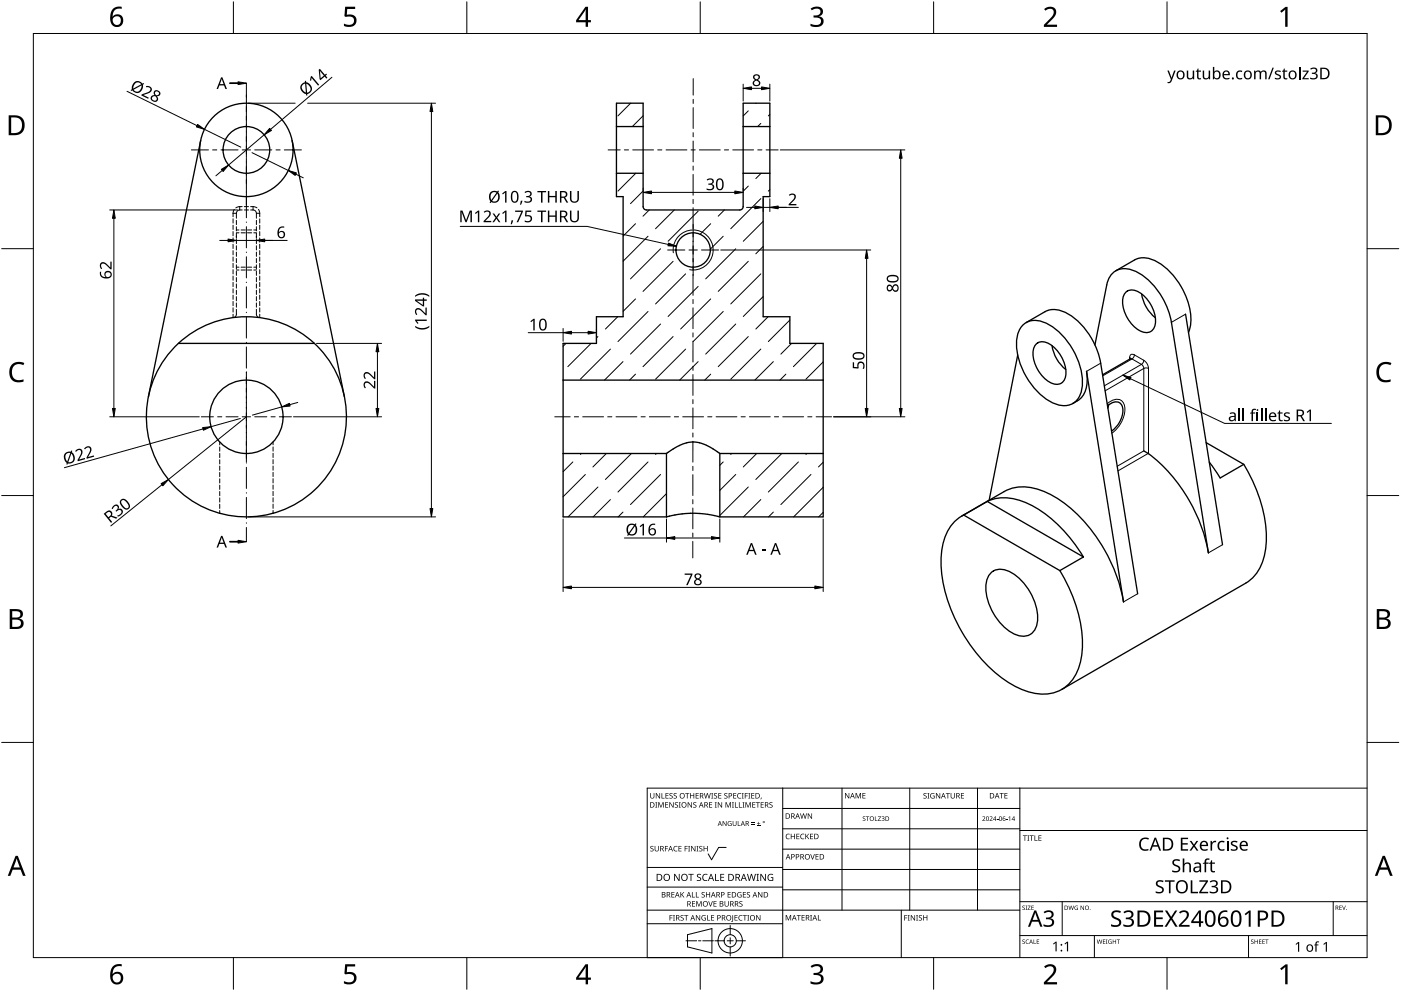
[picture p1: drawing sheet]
<svg xmlns="http://www.w3.org/2000/svg" width="420mm" height="297mm" viewBox="0 0 420 297" stroke-linecap="round" stroke-linejoin="round" font-family="sans-serif">
<g fill="none" stroke="#000" stroke-width=".3">
<path d="M70.9 69.8h.8M70.9 66v1.3M70.9 68v1.2M70.9 69.9v1.2M70.9 71.8v1.2M70.9 73.7v1.2M70.9 75.6v1.2M70.9 77.5v1.2M70.9 79.4v1.2M72.3 69.8h1.3M72.6 62.9a1.34 1.34 0 0 0-1.6 .6l-.1 1.9M73.3 62.9h1.2"/>
<path d="M74.2 69.8h1.3M75.2 62.9a1.34 1.34 0 0 1 1.6 .6l.1 1.9M76.1 69.8h.8M76.9 66v1.3M76.9 68v1.2M76.9 69.9v1.2M76.9 71.8v1.2M76.9 73.7v1.2M76.9 75.6v1.2M76.9 77.5v1.2M76.9 79.4v1.2M70.9 92.7v1.5a1 1 0 0 1-.9 1"/>
<path d="M70.9 80.1h.8M70.9 81.3v1.3M70.9 83.2v1.3M70.9 85.1v1.3M70.9 87v1.3M70.9 88.9v1.3M70.9 90.8v1.3M72.3 80.1h1.3M74.2 80.1h1.3M76.1 80.1h.8M76.9 92.7v1.5a1 1 0 0 0 .9 1M76.9 81.3v1.3"/>
<path d="M76.9 83.2v1.3M76.9 85.1v1.3M76.9 87v1.3M76.9 88.9v1.3M76.9 90.8v1.3M65.9 132.5v.9M65.9 134v1.3M65.9 135.9v1.3M65.9 137.8v1.3M65.9 139.7v1.3M81.9 132.5v.8M81.9 134v1.2"/>
<path d="M81.9 135.9v1.2M81.9 137.8v1.2M81.9 139.7v1.2M65.9 141.6v1.3M65.9 143.5v1.3M65.9 145.4v1.3M65.9 147.3v1.3M65.9 149.2v1.3M65.9 151.1v1.3M65.9 153v.8M81.9 141.6v1.2M81.9 143.5v1.3"/>
<path d="M81.9 145.4v1.3M81.9 147.3v1.3M81.9 149.2v1.3M81.9 151.1v1.3M81.9 153v.8"/>
</g>
<g fill="none" stroke="#000" stroke-width=".3">
<path d="M69.9 63.9v1.1M69.9 65.6v1.3M69.9 67.5v1.3M69.9 69.4v1.3M69.9 71.3v1.3M69.9 73.2v1.3M69.9 75.1v1.3M69.9 77v1.3M69.9 78.9v1.3M69.9 63.9h1M70.3 62.8l-.4 1.1M71.9 61.9l-1.2 .4"/>
<path d="M71.9 61.9h.7M71.9 61.9v1M73.3 61.9h1.2M75.2 61.9h.7M75.9 61.9l1.2 .4M75.9 61.9v1M76.9 63.9h1M77.5 62.8l.4 1.1M77.9 63.9v1.1M77.9 65.6v1.3M77.9 67.5v1.3M77.9 69.4v1.3"/>
<path d="M77.9 71.3v1.3M77.9 73.2v1.3M77.9 75.1v1.3M77.9 77v1.3M77.9 78.9v1.3M69.9 80.8v1.3M69.9 82.7v1.3M69.9 84.6v1.3M69.9 86.6v1.2M69.9 88.5v1.2M69.9 90.4v1.2M69.9 92.3v1.2"/>
<path d="M69.9 94.2v1M77.9 80.8v1.3M77.9 82.7v1.3M77.9 84.6v1.3M77.9 86.6v1.2M77.9 88.5v1.2M77.9 90.4v1.2M77.9 92.3v1.2M77.9 94.2v1"/>
</g>
<path d="M70.9 68.9h.8M72.3 68.9h1.3M74.2 68.9h1.3M76.1 68.9h.8M70.9 80.9h.8M72.3 80.9h1.3M74.2 80.9h1.3M76.1 80.9h.8" fill="none" stroke="#000" stroke-width=".3"/>
<g fill="none" stroke="#000" stroke-width=".4">
<path d="M184.9 37.9h8M222.9 37.9h8M60.2 42.1l-15.7 76.8M87.6 42.1l15.7 76.8M184.9 51.9h8M222.9 51.9h8M307 97.2a6.5 6.5 0 0 1 7.7 .2 21.5 21.5 0 0 1 9.9 18.3 5.7 5.7 0 0 1-8.8 5.1 21.2 21.2 0 0 1-10.9-18.9 7.2 7.2 0 0 1 2.1-4.7zM307.7 96.7l5.7-3.3a7.7 7.7 0 0 1 8.1 1.4 22.7 22.7 0 0 1 8.6 14.1l11.1 69.1M334.6 81.2l5.7-3.3a7.7 7.7 0 0 1 8 1.4 21.7 21.7 0 0 1 8.8 17.5l-.7 2.8M337.6 87.6a3.5 3.5 0 0 1 4.8 .5 10.3 10.3 0 0 1 3.9 9.7 2.91 2.91 0 0 1-4.7 1.2 10.2 10.2 0 0 1-4.7-10.2zM342.4 88.1a11.3 11.3 0 0 0 4.1 7.1M355.5 94.2l11.1 69.1"/>
<path d="M53.5 102.9a30 30 0 0 0-1.1 43 30 30 0 0 0 43 0 30 30 0 0 0-1.1-43M53.5 102.9h40.8M94.3 102.9a30 30 0 0 0-40.8 0M168.9 113.9h78M305.2 106.4l-8.6 43.5M310.7 103.2a3.5 3.5 0 0 1 4.8 .4 10.3 10.3 0 0 1 4 9.7 2.91 2.91 0 0 1-4.8 1.2 10.2 10.2 0 0 1-4.7-10.1zM315.5 103.6a11.4 11.4 0 0 0 4.1 7.2M328.4 103.4l3.5-18a5.4 5.4 0 0 1 7.6-4.5 19.9 19.9 0 0 1 10.7 11.6l1.1 4.1 11.1 69.1a48.6 48.6 0 0 0-18.1-29.8l-1.3-.7M339 107.5l-8.3 4.9M339.1 107.5h-.1M339.1 107.4v.1M339.1 107.4h.1"/>
<path d="M168.9 135.9h31M199.9 135.9v19M199.9 135.9l.1-.1a12.7 12.7 0 0 1 9.4-3.2 19 19 0 0 1 6.5 3.3M199.9 135.9h.1M215.9 135.9h31M215.9 135.9v19M321.7 120.9a7.4 7.4 0 0 0 4.3-8.4l-.1-1.2 11 69.1a48.4 48.4 0 0 0-19.1-30.6 18.5 18.5 0 0 0-14-3.5l-2.6 1-12.8 7.4M332.1 121.7a2.67 2.67 0 0 1 4.3-.2 7.3 7.3 0 0 1-3 7.7M332.5 121.4l-.2 .9M361.7 132.7l11.3 6.5M362.7 138.5l3.2 4.8 7.1-4.1M373 139.2a44.1 44.1 0 0 1 6.7 23.7 14.4 14.4 0 0 1-6.1 11.9l-55.2 31.8"/>
<path d="M65.9 153.8v.1M81.9 153.8v.1M199.9 154.9h-31v-52h10v-8h8v-36h-2v-28h8v31a1 1 0 0 0 1 1h28a1 1 0 0 0 1-1v-31h8v28h-2v36h8v8h10v52h-31M199.9 154.9l.9-.2a29.9 29.9 0 0 1 15.1 .2M286.2 156.4l2.8-2 28.8 16.6a44.1 44.1 0 0 1 6.8 23.8 14.4 14.4 0 0 1-6.2 11.8 13.3 13.3 0 0 1-11.7 .1 40.8 40.8 0 0 1-19.5-19.5 37.1 37.1 0 0 1-4.4-24.1 14.2 14.2 0 0 1 3.4-6.7zM296.1 150.3a14 14 0 0 1 11.9 .5 39.8 39.8 0 0 1 16.9 16.1zM297.2 171.7a5.6 5.6 0 0 1 7.2 .6 16.9 16.9 0 0 1 6.7 14 4.4 4.4 0 0 1-6.7 3.8 16.6 16.6 0 0 1-8.7-15 5.5 5.5 0 0 1 1.5-3.4zM324.9 166.9l-7.1 4.1"/>
<circle cx="73.9" cy="44.9" r="14"/>
<circle cx="73.9" cy="44.9" r="7"/>
<circle cx="207.9" cy="74.9" r="5.2"/>
<circle cx="73.9" cy="124.9" r="11"/>
</g>
<g fill="none" stroke="#000" stroke-width=".3">
<path d="M189.1 30.9l-3.8 3.8M192.9 34.7l-3.3 3.2M224.4 33.2l-1.5 1.6M226.7 30.9v.1M228.2 37l-1 .9M230.9 34.3l-.5 .4M190.7 51.9l-5.4 5.4M192.9 57.3l-3.8 3.7M224.4 55.8l-1.5 1.5M228.2 59.5l-9.1 9.1M228.3 51.9l-1.6 1.6M230.9 56.8l-.5 .5"/>
<path d="M190.6 67.1l-3.7 3.7M194.3 70.8l-7.4 7.5M194.7 62.9l-1.9 1.9M198.1 74.6l-9 9M201.9 78.3l-9.1 9M202.2 62.9l-5.6 5.7M209.4 63.3l-9 9M213.1 67.1l-3.2 3.1M216.9 70.8l-3.9 3.9M217.3 62.9l-1.9 1.9M220.7 74.6l-9.1 9M224.4 78.3l-9 9"/>
<path d="M228.9 66.3l-6 6M228.9 73.9l-2.2 2.2M185.3 94.9l-3.7 3.7M190.6 89.6l-3.7 3.7M194.3 93.4l-9 9M198.1 97.1l-9 9M205.6 82.1l-9 9M209.4 85.8l-9 9.1M213.1 89.6l-9 9M216.9 93.4l-9 9M220.7 97.1l-9.1 9M228.2 82.1l-9.1 9"/>
<path d="M228.9 88.9l-6 6M230.4 94.9l-3.7 3.7M236.9 95.9l-6.5 6.5M169.7 102.9l-.8 .9M177.3 102.9l-7 7M179.3 100.9l-.4 .4M183.1 104.6l-9.1 9.1M186.8 108.4l-5.5 5.5M190.6 112.2l-1.8 1.7M201.9 100.9l-9.1 9M205.6 104.6l-9 9.1M209.4 108.4l-5.6 5.5"/>
<path d="M213.1 112.2l-1.7 1.7M224.4 100.9l-9 9M228.2 104.6l-9.1 9.1M231.9 108.4l-5.5 5.5M235.7 112.2l-1.8 1.7M237.4 102.9l-3.2 3.2M244.9 102.9l-7 7M246.9 108.5l-5.2 5.2M171.8 138.5l-2.9 2.9M174.3 135.9l-.3 .3M181.8 135.9l-4 4.1M189.4 135.9l-7.8 7.8"/>
<path d="M194.3 138.5l-9 9M196.9 135.9l-.3 .3M216.9 138.5l-1 1M219.4 135.9l-.3 .3M226.9 135.9l-4 4.1M234.5 135.9l-7.8 7.8M239.4 138.5l-9 9M242 135.9l-.3 .3M246.9 138.5l-1.4 1.5M175.6 142.2l-6.7 6.7M179.3 146l-8.9 8.9M183.1 149.7l-5.2 5.2"/>
<path d="M186.8 153.5l-1.4 1.4M198.1 142.2l-9 9M199.9 148l-7 6.9M220.7 142.2l-4.8 4.8M224.4 146l-8.5 8.5M228.2 149.7l-5.2 5.2M231.9 153.5l-1.4 1.4M243.2 142.2l-9 9M246.9 146.1l-8.9 8.8M246.9 153.6l-1.4 1.3"/>
</g>
<path d="M201.9 75.8a6 6 0 0 1 5.8-6.9 6 6 0 0 1 6.2 6.5 6 6 0 0 1-7.1 5.4" fill="none" stroke="#000" stroke-width=".3"/>
<g fill="none" stroke="#000" stroke-width=".3">
<path d="M355.5 94.2l-4.2 2.4M330.1 108.9l-4.2 2.4M338.8 107.2v.5M338.8 107.2l.3 .3M339 107.5l.5 .1M339.5 107.6l2.8 1.6M339.5 107.6l-8.8 5.1M340.2 106.4l-.2 .7-.5 .5M340.2 106.4a.86 .86 0 0 0-1-.1 .86 .86 0 0 0-.4 .9M340.2 106.4l2.8 1.6M342.3 109.2l.5 .6 .2 .6M342.3 109.2l-11.1 6.4"/>
<path d="M343 108a3.1 3.1 0 0 1 1.4 2.4M343 108l-.2 .7-.5 .5M343 110.4v24.8l-8 4.6M343 110.4l-11.6 6.7M344.4 110.4v25.6M344.4 110.4l-.7-.1-.7 .1M344.3 135.9l-9 5.2M341.2 178l-4.3 2.4M366.6 163.3l-4.2 2.4"/>
</g>
<path d="M332 121a3.3 3.3 0 0 1 4.6-.7 6.2 6.2 0 0 1-.8 7.1l-1.1 1.4-1.2 1" fill="none" stroke="#000" stroke-width=".3"/>
<path d="M10 10h400v277h-400z" fill="none" stroke="#000" stroke-width=".3"/>
<g fill="none" stroke="#000" stroke-width=".3">
<path d="M70 .5v9.5M140 .5v9.5M210 .5v9.5M280 .5v9.5M350 .5v9.5M.5 74.5h9.5M410 74.5h9.5M.5 148.5h9.5M410 148.5h9.5M.5 222.5h9.5M410 222.5h9.5M70 287v9.5"/>
<path d="M140 287v9.5M210 287v9.5M280 287v9.5M350 287v9.5"/>
</g>
<g fill="#000">
<path d="M103.5 2h3v.7h-2.4l-.1 1.7a1.98 1.98 0 0 1 2.4 .4 1.98 1.98 0 0 1 .2 2.5 2.88 2.88 0 0 1-3.5 .5v-.7a1.93 1.93 0 0 0 3-.6 1.37 1.37 0 0 0-.5-1.4 1.37 1.37 0 0 0-1.4-.1l-.5 .1-.4-.3zM243.1 2.6a2.32 2.32 0 0 1 3.7 .5 1.47 1.47 0 0 1-1.2 1.8 1.59 1.59 0 0 1 1.4 1.8 1.59 1.59 0 0 1-1.8 1.4l-2.1-.3v-.7a2.12 2.12 0 0 0 3.1-.5 1.21 1.21 0 0 0-1.6-1.3h-.6v-.7a1.53 1.53 0 0 0 2.1-1.1 1.49 1.49 0 0 0-2.6-.4zM313.1 2.7a2.03 2.03 0 0 1 2.1-.8 2.03 2.03 0 0 1 1.6 1.7 3.9 3.9 0 0 1-1.6 2.5l-1.2 1.3h3v.7h-3.9v-.6l1.5-1.6a2.56 2.56 0 0 0 1.3-2.9 1.62 1.62 0 0 0-2.4 .2zM383.9 3.3l1.6-1.2h.6v5.9h-.7l.1-5.2-1.2 1zM3.5 109.3a3.3 3.3 0 0 1 3.8-.5l-.3 .7a2.26 2.26 0 0 0-2.6 0 2.26 2.26 0 0 0-.8 2.6 2.12 2.12 0 0 0 3.1 1.7l.4-.1v.7a2.98 2.98 0 0 1-3.4-.4 2.98 2.98 0 0 1-.8-3.3zM413.5 109.3a3.3 3.3 0 0 1 3.8-.5l-.3 .7a2.26 2.26 0 0 0-2.7 0 2.26 2.26 0 0 0-.7 2.6 2.12 2.12 0 0 0 3.1 1.7l.4-.1v.7a2.98 2.98 0 0 1-3.4-.4 2.98 2.98 0 0 1-.8-3.3zM103.5 289h3v.7h-2.4l-.1 1.7a1.98 1.98 0 0 1 2.4 .4 1.98 1.98 0 0 1 .2 2.5 2.88 2.88 0 0 1-3.5 .4v-.6a1.93 1.93 0 0 0 3-.7 1.37 1.37 0 0 0-.5-1.3 1.37 1.37 0 0 0-1.4-.1l-.5 .1-.4-.3zM243.1 289.6a2.32 2.32 0 0 1 3.7 .5 1.47 1.47 0 0 1-1.2 1.8 1.59 1.59 0 0 1 1.4 1.8 1.59 1.59 0 0 1-1.8 1.4l-2.1-.3v-.7a2.12 2.12 0 0 0 3.1-.5 1.21 1.21 0 0 0-1.6-1.4h-.6v-.6a1.53 1.53 0 0 0 2.1-1.1 1.49 1.49 0 0 0-2.6-.4zM313.1 289.7a2.03 2.03 0 0 1 2.1-.8 2.03 2.03 0 0 1 1.6 1.7 3.9 3.9 0 0 1-1.6 2.5l-1.2 1.3h3v.7h-3.9v-.7l1.5-1.5a2.56 2.56 0 0 0 1.3-2.9 1.62 1.62 0 0 0-2.4 .2zM383.9 290.3l1.6-1.2h.6v5.9h-.7l.1-5.2-1.2 1z"/>
<path d="M33.9 2.6a2.88 2.88 0 0 1 2.6-.6v.7a2.02 2.02 0 0 0-2.7 2.3 1.83 1.83 0 0 1 2.6-.3 1.83 1.83 0 0 1 .3 2.6 2.07 2.07 0 0 1-2.6 .6 2.07 2.07 0 0 1-1.1-2.4 4 4 0 0 1 .9-2.9zM33.7 6.2a1.3 1.3 0 0 0 2.6 0 1.3 1.3 0 0 0-2.6 0z"/>
<path d="M175.6 2h.8v4h.8v.7h-.8v1.3h-.8v-1.3h-2.8v-.6zM175.6 2.8l-2.1 3.2h2.1z"/>
<path d="M2.6 34.6h1.8a2.99 2.99 0 0 1 3 3 2.99 2.99 0 0 1-3.1 2.9h-1.7zM3.4 35.2v4.7h.8a2.35 2.35 0 0 0 2.4-2.1 2.35 2.35 0 0 0-2-2.6z"/>
<path d="M412.6 34.6h1.8a2.99 2.99 0 0 1 3 3 2.99 2.99 0 0 1-3.1 2.9h-1.7zM413.3 35.2v4.7h.9a2.35 2.35 0 0 0 2.4-2.1 2.35 2.35 0 0 0-2-2.6z"/>
<path d="M2.9 182.6h1.7a1.68 1.68 0 0 1 2.3 1.7 1.37 1.37 0 0 1-1.2 1.1 1.61 1.61 0 0 1 1.4 2 1.61 1.61 0 0 1-2.1 1.1h-2.1zM3.7 185.7v2.2h1.2a1.13 1.13 0 0 0 1.4-1.1 1.13 1.13 0 0 0-1.5-1.1zM3.7 183.2v1.9h1.1a1.02 1.02 0 0 0 1.3-1 1.02 1.02 0 0 0-1.4-.9z"/>
<path d="M412.9 182.6h1.7a1.68 1.68 0 0 1 2.3 1.7 1.37 1.37 0 0 1-1.2 1.1 1.61 1.61 0 0 1 1.3 2 1.61 1.61 0 0 1-2 1.1h-2.1zM413.7 185.7v2.2h1.2a1.13 1.13 0 0 0 1.4-1.1 1.13 1.13 0 0 0-1.5-1.1zM413.7 183.2v1.9h1.1a1.02 1.02 0 0 0 1.3-1 1.02 1.02 0 0 0-1.5-.9z"/>
<path d="M4.7 256.5h.6l2.4 6h-.8l-.7-1.8h-2.4l-.7 1.8h-.8zM5 257.3l-.9 2.7h1.8z"/>
<path d="M414.7 256.5h.6l2.4 6h-.8l-.7-1.8h-2.4l-.7 1.8h-.8zM415 257.3l-1 2.7h1.9z"/>
<path d="M33.9 289.6a2.88 2.88 0 0 1 2.6-.6v.7a2.02 2.02 0 0 0-2.7 2.3 1.83 1.83 0 0 1 2.6-.3 1.83 1.83 0 0 1 .3 2.6 2.07 2.07 0 0 1-2.6 .6 2.07 2.07 0 0 1-1.1-2.4 4 4 0 0 1 .9-2.9zM33.7 293.2a1.3 1.3 0 0 0 2.6 0 1.3 1.3 0 0 0-2.6 0z"/>
<path d="M175.6 289h.8v4h.8v.7h-.8v1.3h-.8v-1.3h-2.8v-.6zM175.6 289.8l-2.1 3.2h2.1z"/>
</g>
<g fill="none" stroke="#000" stroke-width=".3">
<path d="M234.7 236.2v50.8h-40.6v-50.8h215.9M252.5 236.2v36.6M272.8 236.2v36.6M293.2 236.2v36.6M305.9 236.2v50.8M217.8 254h-2.3l-2.1 3.7-1-1.8M234.7 242.3h71.2M234.7 248.4h71.2M234.7 254.5h71.2M305.9 248.9h104.1M194.1 276.9h40.6M194.1 272.8h111.8"/>
<path d="M194.1 265.9h40.6M194.1 260h40.6M219 277.4v2.8M234.7 260.6h71.2M234.7 266.7h71.2M270.3 272.8v14.2M305.9 270.3h104.1M318.6 270.3v10.1M399.8 270.3v10.1M205.7 282h3.2M206.2 280.2l7.3-1.9v7.3l-7.3-1.8zM209.5 282h.7"/>
<path d="M210.8 282h3.2M214.4 282h2.8M218.1 282h1.8M219 281.1v1.8M219 283.8v2.8M220.8 282h2.8M305.9 280.4h104.1M328.2 280.4v6.6M374.4 280.4v6.6"/>
<circle cx="219" cy="282" r="1.83"/>
<circle cx="219" cy="282" r="3.7"/>
</g>
<g fill="#000">
<path d="M195 237.7h.2v1.1a.42 .42 0 0 0 .4 .4 .42 .42 0 0 0 .4-.4v-1.1h.2v1.1a.62 .62 0 0 1-.6 .6 .62 .62 0 0 1-.6-.6zM196.7 237.7h.2l.9 1.4v-1.4h.2v1.6h-.3l-.8-1.3v1.3h-.2zM198.4 237.7h.2v1.5h.7v.1h-.9zM199.6 237.7h.9v.2h-.7v.5h.6v.2h-.6v.6h.7v.1h-.9zM200.8 237.9l.6-.2 .3 .1v.2a.38 .38 0 0 0-.5-.2 .38 .38 0 0 0-.2 .5 .38 .38 0 0 0 .5 .2 .53 .53 0 0 1 .1 .8 .53 .53 0 0 1-.8 0v-.2a.41 .41 0 0 0 .6 .1 .41 .41 0 0 0 .1-.5 .41 .41 0 0 0-.5-.2zM202.1 237.9l.5-.2 .4 .1-.1 .2a.38 .38 0 0 0-.5-.2 .38 .38 0 0 0-.2 .5 .38 .38 0 0 0 .5 .2 .53 .53 0 0 1 .2 .8 .53 .53 0 0 1-.8 0v-.2a.41 .41 0 0 0 .5 .1 .41 .41 0 0 0 .2-.5 .41 .41 0 0 0-.6-.2zM205.5 237.7h1.2v.2h-.5v1.4h-.2v-1.4h-.5zM207 237.7h.2v.7h.8v-.7h.2v1.6h-.2v-.7h-.8v.7h-.2zM208.6 237.7h.9v.2h-.7v.5h.7v.2h-.7v.6h.7v.1h-.9zM211.1 237.7h.2l.4 1.4 .3-1.4h.2l.4 1.4 .4-1.4h.2l-.5 1.6h-.2l-.4-1.3-.3 1.3h-.3zM213.3 237.7h.6l-.2 .2v1.3l.2 .1h-.6l.2-.1v-1.3zM214.2 237.9l.5-.2 .4 .1-.1 .2a.38 .38 0 0 0-.5-.2 .38 .38 0 0 0-.2 .5 .38 .38 0 0 0 .5 .2 .53 .53 0 0 1 .2 .8 .53 .53 0 0 1-.8 0v-.2a.41 .41 0 0 0 .5 .1 .41 .41 0 0 0 .2-.5 .41 .41 0 0 0-.6-.2z"/>
<path d="M215.4 237.7h.9v.2h-.7v.5h.7v.2h-.7v.6h.7v.1h-.9zM217.3 237.9l.5-.2 .4 .1-.1 .2a.38 .38 0 0 0-.5-.2 .38 .38 0 0 0-.2 .5 .38 .38 0 0 0 .5 .2 .53 .53 0 0 1 .2 .8 .53 .53 0 0 1-.8 0v-.2a.41 .41 0 0 0 .5 .1 .41 .41 0 0 0 .2-.5 .41 .41 0 0 0-.6-.2zM219.9 237.7h.9v.2h-.7v.5h.7v.2h-.7v.6h.7v.1h-.9zM221.3 237.9l.6-.2 .4 .1-.1 .2a.65 .65 0 0 0-.9 .6 .65 .65 0 0 0 .9 .5 .77 .77 0 0 1-1.1-.1 .77 .77 0 0 1 .2-1.1zM222.5 237.7h.5l-.1 .2v1.3l.1 .1h-.5l.2-.1v-1.3zM223.4 237.7h.9v.2h-.7v.6h.6v.2h-.6v.6h-.2zM224.4 237.7h.6l-.2 .2v1.3l.2 .1h-.6l.2-.1v-1.3zM225.3 237.7h.9v.2h-.7v.5h.7v.2h-.7v.6h.7v.1h-.9zM228.2 239.1h.2l-.3 .5zM253.4 237.7h.3l.8 1.3v-1.3h.2v1.6h-.2l-.9-1.3v1.3h-.2zM256.6 237.7h.3l.5 1.3 .5-1.3h.3v1.6h-.2v-1.4l-.7 1.4-.5-1.4v1.4h-.2zM258.6 237.7h1v.2h-.7v.5h.6v.2h-.6v.5h.7v.2h-1z"/>
<path d="M277 237.9l.6-.2 .3 .1-.1 .2a.38 .38 0 0 0-.5-.2 .38 .38 0 0 0-.1 .5 .38 .38 0 0 0 .5 .2 .53 .53 0 0 1 .1 .8 .53 .53 0 0 1-.8 0v-.2a.41 .41 0 0 0 .6 .1 .41 .41 0 0 0 .1-.5 .41 .41 0 0 0-.5-.2zM278.1 237.7h.6l-.2 .2v1.3l.2 .1h-.6l.2-.1v-1.3zM279.2 237.9l.7-.2 .4 .1-.1 .2a.67 .67 0 0 0-1 .5 .67 .67 0 0 0 .9 .6v-.4h-.4v-.2h.6v.8a.88 .88 0 0 1-1.2-.2 .88 .88 0 0 1 .1-1.2zM280.7 237.7h.2l.9 1.4v-1.4h.2v1.6h-.3l-.8-1.3v1.3h-.2zM283.7 237.7h1.2v.2h-.5v1.4h-.2v-1.4h-.5zM285.1 237.7h.2v1.1a.42 .42 0 0 0 .4 .4 .42 .42 0 0 0 .4-.4v-1.1h.2v1.1a.62 .62 0 0 1-.6 .6 .62 .62 0 0 1-.6-.6zM288.2 237.7h.9v.2h-.7v.5h.7v.2h-.7v.6h.7v.1h-.9zM299.8 237.7h1.2v.2h-.5v1.4h-.2v-1.4h-.5zM301.2 237.7h.9v.2h-.7v.5h.7v.2h-.7v.5h.7v.2h-.9zM195.1 253.7l.6-.2 .3 .1-.1 .2a.38 .38 0 0 0-.5-.1 .38 .38 0 0 0-.1 .5 .38 .38 0 0 0 .4 .2 .53 .53 0 0 1 .2 .7 .53 .53 0 0 1-.8 .1v-.2a.41 .41 0 0 0 .6 .1 .41 .41 0 0 0 .1-.6 .41 .41 0 0 0-.6-.2zM196.5 240.4h.6l-.2 .2v1.3l.2 .2h-.6l.2-.2v-1.3zM196.3 253.6h.2v1a.42 .42 0 0 0 .5 .4 .42 .42 0 0 0 .4-.4v-1h.2v1a.62 .62 0 0 1-.6 .6 .62 .62 0 0 1-.7-.6z"/>
<path d="M197.4 240.4h.3l.5 1.4 .5-1.4h.3v1.7h-.2v-1.5l-.7 1.5-.5-1.5v1.5h-.2zM199.4 253.6h.9v.1h-.7v.6h.7v.2h-.7v.7h-.2zM199.5 240.4h.9v.2h-.7v.5h.6v.2h-.6v.6h.7v.2h-.9zM200.7 240.4h.3l.8 1.4v-1.4h.2v1.7h-.2l-.9-1.4v1.4h-.2zM202.2 253.8l.5-.3 .5 .1-.1 .2a.65 .65 0 0 0-.9 .6 .65 .65 0 0 0 .9 .6 .77 .77 0 0 1-1.1-.1 .77 .77 0 0 1 .2-1.1zM202.5 240.6l.5-.2 .3 .1v.2a.38 .38 0 0 0-.5-.2 .38 .38 0 0 0-.2 .5 .38 .38 0 0 0 .5 .2 .53 .53 0 0 1 .1 .8 .53 .53 0 0 1-.8 0l.1-.1a.41 .41 0 0 0 .5 0 .41 .41 0 0 0 .1-.5 .41 .41 0 0 0-.5-.2zM203.6 240.4h.6l-.2 .2v1.3l.2 .2h-.6l.2-.2v-1.3zM203.5 253.6h.9v.1h-.7v.6h.6v.1h-.6v.6h.7v.2h-.9zM205.3 253.6h.9v.1h-.7v.6h.7v.2h-.7v.7h-.2zM206.4 253.6h.6l-.2 .1v1.3l.2 .2h-.6l.2-.2v-1.3zM206.2 240.4h.3l.8 1.4v-1.4h.2v1.7h-.2l-.9-1.4v1.4h-.2zM207.3 253.6h.2l.9 1.3v-1.3h.2v1.6h-.3l-.8-1.4v1.4h-.2z"/>
<path d="M208 240.6l.5-.2 .3 .1v.2a.38 .38 0 0 0-.5-.2 .38 .38 0 0 0-.2 .5 .38 .38 0 0 0 .5 .2 .53 .53 0 0 1 .2 .8 .53 .53 0 0 1-.9 0l.1-.1a.41 .41 0 0 0 .5 0 .41 .41 0 0 0 .1-.5 .41 .41 0 0 0-.5-.2zM208.9 253.6h.6l-.2 .1v1.3l.2 .2h-.6l.2-.2v-1.3zM209.8 253.7l.5-.2 .3 .1v.2a.38 .38 0 0 0-.5-.1 .38 .38 0 0 0-.2 .5 .38 .38 0 0 0 .5 .2 .53 .53 0 0 1 .2 .7 .53 .53 0 0 1-.9 .1l.1-.2a.41 .41 0 0 0 .5 .1 .41 .41 0 0 0 .1-.6 .41 .41 0 0 0-.5-.2zM211 253.6h.2v.7h.8v-.7h.2v1.6h-.2v-.8h-.8v.8h-.2zM212.7 240.4h.9v.2h-.7v.5h.6v.2h-.6v.6h.7v.2h-.9zM214.4 240.4h.6l-.2 .2v1.3l.2 .2h-.6l.2-.2v-1.3zM215.3 240.4h.2l.9 1.4v-1.4h.2v1.7h-.3l-.8-1.4v1.4h-.2zM216.7 246.1h.2l.8 1.2v-1.2h.2v1.5h-.2l-.8-1.2v1.2h-.2zM217.6 240.4h.3l.5 1.4 .5-1.4h.3v1.7h-.2v-1.5l-.7 1.5-.5-1.5v1.5h-.2zM218.4 246.3l.6-.2 .4 .1-.2 .1a.6 .6 0 0 0-.8 .5 .6 .6 0 0 0 .8 .6v-.4l-.3-.2h.5v.7a.8 .8 0 0 1-1-.2 .8 .8 0 0 1 0-1zM219.5 240.4h.6l-.2 .2v1.3l.2 .2h-.6l.2-.2v-1.3zM220.4 240.4h.2v1.5h.7v.2h-.9z"/>
<path d="M219.7 246.1h.2v.9a.38 .38 0 0 0 .4 .4 .38 .38 0 0 0 .4-.4v-.9h.2v.9a.56 .56 0 0 1-.6 .6 .56 .56 0 0 1-.6-.6zM221.3 246.1h.1v1.3h.7v.2h-.8zM221.6 240.4h.2v1.5h.7v.2h-.9zM222.7 240.4h.5l-.1 .2v1.3l.1 .2h-.5l.1-.2v-1.3zM223.6 240.4h.3l.5 1.4 .5-1.4h.3v1.7h-.2v-1.5l-.7 1.5-.6-1.5v1.5h-.1zM225.3 247l1 .1zM225.3 246.6l1 .1zM225.6 240.4h.9v.2h-.7v.5h.7v.2h-.7v.6h.7v.2h-.9zM227 247.4l1 .2zM226.7 240.4h1.2v.2h-.5v1.5h-.2v-1.5h-.5zM227.4 246.3l.2 .5h.4l-.4 .1v.4l-.2-.4h-.4l.4-.1zM228.1 240.4h.9v.2h-.7v.5h.7v.2h-.7v.6h.7v.2h-.9z"/>
<path d="M230.8 240.6l.6-.2 .3 .1-.1 .2a.38 .38 0 0 0-.5-.2 .38 .38 0 0 0-.1 .5 .38 .38 0 0 0 .4 .2 .53 .53 0 0 1 .2 .8 .53 .53 0 0 1-.8 0v-.1a.41 .41 0 0 0 .6 0 .41 .41 0 0 0 .1-.5 .41 .41 0 0 0-.6-.2zM235.8 250.1l.6-.2 .5 .1-.1 .2a.65 .65 0 0 0-1 .5 .65 .65 0 0 0 1 .6 .77 .77 0 0 1-1.1-.1 .77 .77 0 0 1 .1-1.1zM237.2 249.9h.2v.7h.8v-.7h.2v1.6h-.2v-.7h-.8v.7h-.2zM238.8 249.9h.9v.2h-.7v.5h.7v.2h-.7v.5h.7v.2h-.9zM240.2 250.1l.6-.2 .4 .1v.2a.65 .65 0 0 0-1 .5 .65 .65 0 0 0 1 .6 .77 .77 0 0 1-1.1-.1 .77 .77 0 0 1 .1-1.1zM240 243.8h.2l.3 1.4 .4-1.4h.2l.4 1.4 .3-1.4h.2l-.4 1.6h-.2l-.4-1.4-.4 1.4h-.2zM241.5 249.9h.2v.8l.7-.8h.3l-.7 .7 .7 .9h-.2l-.6-.7-.2 .7h-.2zM243 256h.2l.5 1.4 .4-1.4h.3l-.6 1.6h-.2zM242.3 243.8h.2l.9 1.3-.1-1.3h.2v1.6h-.2l-.9-1.3v1.3h-.1zM242.9 249.9h.9v.2h-.7v.5h.7v.2h-.7v.5h.7v.2h-.9zM244.6 256h.9v.2h-.7v.5h.6v.2h-.6v.5h.7v.2h-.9zM258.8 244.8l.5-.1 .2 .2a.33 .33 0 0 0-.5-.1 .33 .33 0 0 0-.1 .5 .33 .33 0 0 0 .5 .1 .43 .43 0 0 1 0 .7 .43 .43 0 0 1-.7-.3 .33 .33 0 0 0 .5 .2 .33 .33 0 0 0 0-.5l-.4-.3z"/>
<path d="M259.7 244.7h1l-.4 .1v1.3h-.2v-1.3zM262.4 244.7h.2v1.2l.6 .2h-.8zM263.3 244.7h.9l-.7 1.2 .7 .2h-.9l.7-1.3zM264.4 244.8a.42 .42 0 0 1 .7-.2 .42 .42 0 0 1-.2 .7 .44 .44 0 0 1 .3 .7 .44 .44 0 0 1-.7 0l-.1-.2a.35 .35 0 0 0 .5 .2 .35 .35 0 0 0 0-.5l-.3-.2a.3 .3 0 0 0 .4-.1 .3 .3 0 0 0-.1-.4 .3 .3 0 0 0-.4 .1zM294.6 244.8a.49 .49 0 0 1 .8 .1 .49 .49 0 0 1-.3 .7l-.3 .3 .7 .2h-.9l.4-.5a.37 .37 0 0 0 .3-.6 .37 .37 0 0 0-.6-.1zM296.8 244.8a.49 .49 0 0 1 .8 .1 .49 .49 0 0 1-.3 .7l-.3 .3 .7 .2h-.9l.3-.5a.37 .37 0 0 0 .4-.6 .37 .37 0 0 0-.6-.1zM298.9 245.5l.5 .1zM301.7 245.5l.5 .1zM302.4 245l.5-.3v1.4h-.1v-1.2zM306.8 250.4h1.2v.2h-.5v1.4h-.2v-1.4h-.5zM308.1 250.4h.6l-.2 .2v1.3l.2 .1h-.6l.2-.1v-1.3zM308.8 250.4h1.2v.2h-.5v1.4h-.2v-1.4h-.5z"/>
<path d="M310.2 250.4h.3v1.4h.7v.2h-1zM311.4 250.4h.9v.2h-.7v.5h.7v.2h-.7v.5h.7v.2h-.9zM342.1 251.6a2.17 2.17 0 0 1 2.5-.3l-.2 .4a1.55 1.55 0 0 0-2 .3 1.55 1.55 0 0 0-.1 2 1.51 1.51 0 0 0 2.1 .4v.5a2.03 2.03 0 0 1-2.5-.7 2.03 2.03 0 0 1 .2-2.6zM354.1 251.1h2.2v.4h-1.7v1.2h1.6v.5h-1.6v1.3h1.7v.5h-2.2zM356.8 252.1h.5l.8 1.1 .7-1.1h.6l-1.1 1.4 1.1 1.5h-.5l-.8-1.2-.8 1.2h-.6l1.1-1.5zM361.5 257.6l1-.3 .3 .1-.2 .4a.62 .62 0 0 0-.7 0 .62 .62 0 0 0-.2 .7h.8v.4h-.8v2.6h-.5v-2.6h-.5v-.2l.5-.2zM363 252.1h.4l.1 .5 .5-.5 .7-.1v.5h-.7l-.4 .4-.1 2.1h-.5zM365.6 252.3l.7-.3 1 .2-.2 .4-.2-.1a1.06 1.06 0 0 0-1.3 1.2 1.06 1.06 0 0 0 1.6 .7v.5a1.53 1.53 0 0 1-2-.6 1.53 1.53 0 0 1 .4-2zM367.9 252.1h.5v2.9h-.5zM369.3 252.3l.7-.3 1.1 .2-.1 .4-.6-.2a.47 .47 0 0 0-.8 .2 .47 .47 0 0 0 .5 .6 .97 .97 0 0 1 1.1 1.2 .97 .97 0 0 1-1.4 .6l-.7-.2v-.4l.7 .2a.56 .56 0 0 0 .9-.3 .56 .56 0 0 0-.7-.7h-.2a.78 .78 0 0 1-.5-1.3zM200.8 274.3h.9v.2h-.7v.5h.7v.2h-.7v.7h-.2zM201.4 267.4h.9v.2h-.7v.5h.6v.1h-.6v.6h.7v.2h-.9z"/>
<path d="M201.8 274.3h.6l-.2 .2v1.3l.2 .1h-.6l.2-.1v-1.3zM202.2 261.9h.3l1.1 1.8v-1.8h.2v2.1h-.3l-1.1-1.7v1.7h-.2zM204.1 274.4l.6-.1 .3 .1v.1a.38 .38 0 0 0-.5-.1 .38 .38 0 0 0-.2 .5 .38 .38 0 0 0 .5 .2 .53 .53 0 0 1 .1 .8 .53 .53 0 0 1-.8 0l.1-.2a.41 .41 0 0 0 .5 .1 .41 .41 0 0 0 .1-.6 .41 .41 0 0 0-.5-.1zM204.1 267.4h.2v.8l.7-.8h.2l-.6 .7 .7 .9h-.3l-.6-.8-.1 .8h-.2zM205.2 274.3h1.2v.2h-.5v1.4h-.2v-1.4h-.5zM206.4 261.9h1.6v.3h-.6v1.8h-.3v-1.8h-.7zM207.5 267.4h.2v1.4h.7v.2h-.9zM207.5 270.1h.9v.2h-.7v.5h.7v.2h-.7v.6h.7v.1h-.9zM208.7 267.4h.2v1.4h.7v.2h-.9zM208.8 270.1h.3l.5 1.3 .5-1.3h.3v1.6h-.2v-1.4l-.7 1.4-.5-1.4v1.4h-.2zM208.7 274.3h.2l.9 1.3v-1.3h.2v1.6h-.3l-.8-1.3v1.3h-.2zM209.1 262.1l.4-.2 .7 .1-.2 .2a.44 .44 0 0 0-.7 .2 .44 .44 0 0 0 .5 .5 .66 .66 0 0 1 .4 1 .66 .66 0 0 1-1 .1h-.2v-.3l.3 .1a.47 .47 0 0 0 .7-.3 .47 .47 0 0 0-.6-.5l-.4-.3z"/>
<path d="M210.6 274.5l.7-.2 .4 .1-.1 .1a.67 .67 0 0 0-1 .5 .67 .67 0 0 0 .9 .7v-.5h-.4v-.1h.6v.8a.88 .88 0 0 1-1.2-.2 .88 .88 0 0 1 .1-1.2zM210.5 267.5l.5-.1 .4 .1-.1 .1a.38 .38 0 0 0-.5-.1 .38 .38 0 0 0-.2 .5 .38 .38 0 0 0 .5 .2 .53 .53 0 0 1 .2 .8 .53 .53 0 0 1-.8 0v-.2a.41 .41 0 0 0 .5 .1 .41 .41 0 0 0 .1-.6 .41 .41 0 0 0-.5-.1zM210.9 262.2l.7-.3 .6 .1-.1 .3a.84 .84 0 0 0-1.2 .7 .84 .84 0 0 0 1.2 .8v.2a1.1 1.1 0 0 1-1.4-.4 1.1 1.1 0 0 1 .2-1.4zM212.1 274.3h.2v1.4h.7v.2h-.9zM212.4 270.1h.2l.5 1.4 .5-1.4h.2l-.6 1.6h-.2zM211.7 267.4h.2v.7h.9v-.7h.2v1.6h-.2v-.8h-.9v.8h-.2zM213.3 274.3h.9v.2h-.7v.5h.6v.2h-.6v.5h.7v.2h-.9zM214.5 261.9h.2v1.9h1v.2h-1.2zM214 270.1h.9v.2h-.7v.5h.7v.2h-.7v.6h.7v.1h-.9zM216 261.9h1.2v.3h-.9v.6h.8v.3h-.8v.7h.9v.2h-1.2zM217.3 270.1h.2v1.1a.42 .42 0 0 0 .4 .4 .42 .42 0 0 0 .4-.4v-1.1h.2v1.1a.62 .62 0 0 1-.6 .6 .62 .62 0 0 1-.6-.6zM218.2 267.4h.9v.2h-.7v.5h.7v.1h-.7v.6h.7v.2h-.9z"/>
<path d="M219.6 274.3h.3l-.1 1.7-.5 .3v-.2l.3-.1zM220.3 274.3h.9v.2h-.7v.5h.6v.2h-.6v.5h.7v.2h-.9zM221.3 267.6l.7-.2 .4 .1-.1 .1a.67 .67 0 0 0-1 .5 .67 .67 0 0 0 .9 .7v-.5h-.4v-.2h.6v.8a.88 .88 0 0 1-1.2-.1 .88 .88 0 0 1 .1-1.2zM221.7 274.5l.5-.2 .5 .1-.1 .1a.65 .65 0 0 0-.9 .6 .65 .65 0 0 0 .9 .6 .77 .77 0 0 1-1.1-.1 .77 .77 0 0 1 .2-1.1zM221.8 270.3l.5-.2 .4 .1-.1 .2a.38 .38 0 0 0-.5-.2 .38 .38 0 0 0-.2 .5 .38 .38 0 0 0 .5 .2 .53 .53 0 0 1 .2 .8 .53 .53 0 0 1-.8 0v-.2a.41 .41 0 0 0 .5 .1 .41 .41 0 0 0 .2-.5 .41 .41 0 0 0-.6-.2zM222.8 274.3h1.2v.2h-.5v1.4h-.2v-1.4h-.5zM222.8 267.4h.9v.2h-.7v.5h.7v.1h-.7v.6h.7v.2h-.9zM224.1 274.3h.6l-.2 .2v1.3l.2 .1h-.6l.2-.1v-1.3zM224 267.5l.6-.1 .3 .1v.1a.38 .38 0 0 0-.5-.1 .38 .38 0 0 0-.2 .5 .38 .38 0 0 0 .5 .2 .53 .53 0 0 1 .1 .8 .53 .53 0 0 1-.8 0l.1-.2a.41 .41 0 0 0 .5 .1 .41 .41 0 0 0 .1-.6 .41 .41 0 0 0-.5-.1zM224 261.9h.3l.4 1.8 .5-1.8h.3l.5 1.8 .4-1.8h.3l-.6 2.1h-.2l-.5-1.8-.5 1.8h-.3zM226.9 261.9h.7l-.2 .3v1.6l.2 .2h-.7l.2-.2v-1.6zM226.8 274.3h.2l.9 1.3v-1.3h.2v1.6h-.3l-.8-1.3v1.3h-.2z"/>
<path d="M227.3 267.4h.3l.8 1.3v-1.3h.2v1.6h-.2l-.9-1.3v1.3h-.2zM228 261.9h.3l1.2 1.8-.1-1.8h.3v2.1h-.3l-1.1-1.7v1.7h-.3zM230.5 262.2l.9-.3 .5 .1-.1 .3a.87 .87 0 0 0-1.4 .6 .87 .87 0 0 0 1.2 .9v-.6h-.4v-.3h.7v1.1a1.15 1.15 0 0 1-1.5-.3 1.15 1.15 0 0 1 .1-1.5zM235.6 274.3h.3l.5 1.3 .6-1.3h.3v1.6h-.2v-1.4l-.7 1.4-.6-1.4v1.4h-.2zM238.9 274.3h1.3v.2h-.5v1.4h-.2v-1.4h-.6zM240.4 274.3h.9v.2h-.7v.5h.7v.1h-.7v.6h.7v.2h-.9zM242.9 274.3h.6l-.2 .1v1.3l.2 .2h-.6l.2-.2v-1.3zM245.3 274.3h.2v1.4h.7v.2h-.9zM271.2 274.3h.9v.2h-.7v.5h.7v.2h-.7v.7h-.2zM272.2 274.3h.6l-.2 .2v1.3l.2 .1h-.6l.2-.1v-1.3zM273.1 274.3h.3l.8 1.3v-1.3h.2v1.6h-.2l-.9-1.3v1.3h-.2zM274.7 274.3h.6l-.2 .2v1.3l.2 .1h-.6l.2-.1v-1.3z"/>
<path d="M275.6 274.4l.6-.1 .3 .1v.1a.38 .38 0 0 0-.5-.1 .38 .38 0 0 0-.2 .5 .38 .38 0 0 0 .5 .2 .53 .53 0 0 1 .1 .8 .53 .53 0 0 1-.8 0v-.2a.41 .41 0 0 0 .6 .1 .41 .41 0 0 0 .1-.6 .41 .41 0 0 0-.5-.1zM276.9 274.3h.2v.7h.8v-.7h.2v1.6h-.2v-.7h-.8v.7h-.2zM306.7 271.6l.4-.2 .2 .2a.32 .32 0 0 0-.4 0 .32 .32 0 0 0-.1 .4 .32 .32 0 0 0 .4 .1 .41 .41 0 0 1 0 .7 .41 .41 0 0 1-.6-.2 .31 .31 0 0 0 .4 .1 .31 .31 0 0 0 .1-.5l-.5-.2zM307.6 271.5h.4l-.1 .1 .1 1.2h-.4l.1-.2zM308.2 271.5h.8l-.6 1.1 .7 .2h-.9l.6-1.2zM309.3 271.5h.7l-.5 .1v.4h.5l-.5 .1v.5l.5 .2h-.7zM313 273.4a1.69 1.69 0 0 1 1.8-.6 1.69 1.69 0 0 1 1.2 1.5l-.4 .7-.6 .2a1.31 1.31 0 0 1 1.2 1.5 1.31 1.31 0 0 1-1.5 1.1l-1.8-.2v-.6a1.73 1.73 0 0 0 2.6-.4 .99 .99 0 0 0-1.3-1.1h-.5v-.5a1.13 1.13 0 0 0 1.2-.1 1.13 1.13 0 0 0 .4-1.1 1.42 1.42 0 0 0-2 0zM320.4 271.5h.2l.3 1.1 .3-1.1h.1l.3 1.1 .3-1.1h.2l-.4 1.3h-.1l-.3-1.2-.4 1.2h-.1zM322.4 271.6l.9-.1-.3 .1a.53 .53 0 0 0-.6 .6 .53 .53 0 0 0 .7 .4v-.4l-.3-.1h.5v.6a.71 .71 0 0 1-.9-.1 .71 .71 0 0 1 0-1zM324.1 271.5l.9 1-.1-1h.2v1.3l-.9-1.1-.1 1.1zM333.5 273.4a2.29 2.29 0 0 1 2.6-.3l-.1 .6a1.41 1.41 0 0 0-2.1 .2 1.83 1.83 0 0 0 1.7 1.5 1.36 1.36 0 0 1 .6 1.7 1.36 1.36 0 0 1-1.7 .7l-1.3-.2v-.6a1.72 1.72 0 0 0 2.4-.3 1.48 1.48 0 0 0-1.4-1.3 1.32 1.32 0 0 1-.7-2zM336.9 273.4a1.74 1.74 0 0 1 1.7-.6 1.74 1.74 0 0 1 1.3 1.3 1.18 1.18 0 0 1-1 1.1 1.3 1.3 0 0 1 1.2 1.5 1.3 1.3 0 0 1-1.5 1.1l-1.7-.2v-.6a1.73 1.73 0 0 0 2.5-.4 .99 .99 0 0 0-1.3-1.1h-.5v-.5a1.13 1.13 0 0 0 1.2-.1 1.13 1.13 0 0 0 .5-1.1 1.42 1.42 0 0 0-2.1 0z"/>
<path d="M346.1 272.9h2.7v.6h-2.1v1.5h2v.5h-2v1.7h2.1v.6h-2.7zM346.8 264.2a1.84 1.84 0 0 1 2.1-.2l-.1 .4-.5-.1a.74 .74 0 0 0-1.2 .4 .74 .74 0 0 0 .9 .9 1.17 1.17 0 0 1 1 1.5 1.17 1.17 0 0 1-1.7 .7l-.7-.2v-.5l.5 .2a.84 .84 0 0 0 1 .1 .84 .84 0 0 0 .4-1l-.7-.4a1.18 1.18 0 0 1-1-1.8zM349.3 263.9h3v.4h-1.2v3.4h-.5v-3.4h-1.3zM349.4 272.9h.6l1.2 1.9 1.2-1.9h.7l-1.5 2.3 1.6 2.6h-.7l-1.3-2.1-1.3 2.1h-.6l1.6-2.6zM351.8 257.9a1.84 1.84 0 0 1 2.1-.2l-.2 .4-.4-.1a.74 .74 0 0 0-1.2 .4 .74 .74 0 0 0 .8 .9 1.17 1.17 0 0 1 1 1.5 1.17 1.17 0 0 1-1.6 .7l-.8-.2v-.4l.6 .1a.84 .84 0 0 0 1 .1 .84 .84 0 0 0 .3-1l-.6-.4a1.18 1.18 0 0 1-1-1.8zM354.7 257.3h.5l-.1 1.6a1.12 1.12 0 0 1 1.3-.4 1.12 1.12 0 0 1 .8 1.1v1.9h-.5v-1.9a.78 .78 0 0 0-1-.7 .78 .78 0 0 0-.5 1v1.6h-.5zM353.6 273.4a1.62 1.62 0 0 1 1.8-.6 1.62 1.62 0 0 1 1.1 1.7l-.4 .9-1.8 1.8h2.4v.6h-3.2v-.5l1.6-1.6a1.37 1.37 0 0 0 .3-2.3h-.6l-.9 .4zM357.1 263.9h.5v3.4h1.7v.4h-2.2zM359.7 263.9h2.6v.3l-2.1 3.1h2.1v.4h-2.7v-.3l2.1-3.1h-2zM363.2 257.9h.3v.6h.8v.4h-.8v1.9l.3 .3h.6l-.1 .3a.85 .85 0 0 1-1.3-.8v-1.7h-.4v-.2l.4-.2zM362.8 264.2a1.35 1.35 0 0 1 1.5-.4 1.35 1.35 0 0 1 .9 1.1l-.3 .6-.5 .2a1.1 1.1 0 0 1 .9 1.4 1.1 1.1 0 0 1-1.5 .7l-1-.2v-.5a1.17 1.17 0 0 0 1.2 .4 1.17 1.17 0 0 0 .8-1 1.18 1.18 0 0 0-1.4-.6v-.4a.84 .84 0 0 0 1-.1 .84 .84 0 0 0 .1-1l-.7-.2-.8 .3zM373.3 273.9l1.3-1h.5v4.9h-.6v-4.3l-.9 .8z"/>
<path d="M401.7 271.4h.7l-.6 .2v.4h.6l-.6 .1v.5l.6 .1h-.7zM402.5 271.4h.2l.4 1.2 .3-1.2h.2l-.5 1.3zM306.7 281.7l.4-.1 .2 .2a.32 .32 0 0 0-.4-.1 .32 .32 0 0 0-.1 .5 .32 .32 0 0 0 .4 .1 .41 .41 0 0 1 0 .6 .41 .41 0 0 1-.6-.2 .31 .31 0 0 0 .4 .2 .31 .31 0 0 0 .1-.5l-.5-.3zM307.8 281.8l.4-.2 .4 .1-.1 .1a.52 .52 0 0 0-.7 .5 .52 .52 0 0 0 .7 .4 .61 .61 0 0 1-.9 0 .61 .61 0 0 1 .2-.9zM310 281.6h.1v1.2l.6 .1h-.7zM310.9 281.6h.7l-.5 .2v.4h.5l-.5 .1v.5l.5 .1h-.7zM315.8 282.9l1.1-.7v3h-.4l.1-2.6-.6 .5zM319.2 282.9l1.1-.7v3h-.3v-2.6l-.6 .5zM328.9 281.6h.2l.3 1.1 .3-1.1h.1l.3 1.1 .3-1.1h.2l-.4 1.3h-.1l-.4-1.1-.3 1.1h-.1zM330.8 281.6h.7l-.6 .2v.4h.6l-.6 .1v.5l.6 .1h-.7zM331.7 281.6h.4l-.1 .1 .1 1.2h-.4l.1-.1zM332.5 281.8l.9-.1-.2 .1a.53 .53 0 0 0-.7 .5 .53 .53 0 0 0 .7 .5v-.4l-.2-.2h.4v.7a.71 .71 0 0 1-.9-.2 .71 .71 0 0 1 0-.9z"/>
<path d="M333.7 281.6h.2v.6h.6v-.6h.2v1.3h-.2v-.6h-.6v.6h-.2zM334.9 281.6h1l-.4 .2v1.1h-.2v-1.1zM375.2 281.7l.5-.1 .2 .2a.32 .32 0 0 0-.4-.1 .32 .32 0 0 0-.1 .5 .32 .32 0 0 0 .4 .1 .41 .41 0 0 1 0 .6 .41 .41 0 0 1-.6-.2 .31 .31 0 0 0 .4 .2 .31 .31 0 0 0 .1-.5l-.5-.3zM376.2 281.6h.2v.6h.7v-.6h.1v1.3h-.1v-.6h-.7v.6h-.2zM377.6 281.6h.7l-.6 .2v.4h.6l-.6 .1v.5l.6 .1h-.7zM378.6 281.6h.7l-.5 .2v.4h.5l-.5 .1v.5l.5 .1h-.7zM379.4 281.6h1l-.4 .2v1.1h-.2v-1.1zM388.5 283l1.1-.6v2.9h-.3v-2.6l-.6 .5zM394.7 282.3l.9-.1-.1 .3h-.5l-.1 .2-.1 .4h.6v.3h-.6v1.9h-.3v-1.9h-.4l.4-.3zM396.9 283l1.1-.6v2.9h-.4v-2.6l-.5 .5z"/>
<path d="M203.7 238.5a.81 .81 0 0 1 1.6 0 .81 .81 0 0 1-1.6 0zM204.1 238.5a.6 .6 0 0 0 1.2 0 .6 .6 0 0 0-1.2 0z"/>
<path d="M209.9 237.7h.4a.47 .47 0 0 1 .6 .3 .47 .47 0 0 1-.3 .6l.5 .7h-.3l-.4-.6h-.3v.6h-.2zM210.1 237.9v.6h.2a.31 .31 0 0 0 .4-.3 .31 .31 0 0 0-.4-.3z"/>
<path d="M218.5 237.7h.5a.54 .54 0 0 1 .6 .7 .54 .54 0 0 1-.9 .3v.6h-.2zM218.7 237.9v.6a.39 .39 0 0 0 .7-.3 .39 .39 0 0 0-.7-.3z"/>
<path d="M226.6 237.7h.5a.81 .81 0 0 1 .8 .9 .81 .81 0 0 1-.9 .7h-.4zM226.8 237.9v1.3h.2a.64 .64 0 0 0 .7-.6 .64 .64 0 0 0-.7-.7z"/>
<path d="M255.6 237.7h.1l.7 1.6h-.2l-.2-.5h-.7l-.2 .5h-.2zM255.6 237.9l-.2 .7h.5z"/>
<path d="M282.8 237.7h.2l.6 1.6h-.2l-.2-.5h-.6l-.2 .5h-.2zM282.9 237.9l-.2 .8h.5z"/>
<path d="M286.8 237.7h.4a.47 .47 0 0 1 .6 .3 .47 .47 0 0 1-.3 .6l.4 .7h-.2l-.4-.6h-.3v.6h-.2zM287 237.9v.6h.2a.31 .31 0 0 0 .4-.3 .31 .31 0 0 0-.4-.3z"/>
<path d="M296.9 237.7h.5a.81 .81 0 0 1 .8 .8 .81 .81 0 0 1-.9 .8h-.4zM297.1 237.9v1.2h.2a.64 .64 0 0 0 .7-.6 .64 .64 0 0 0-.7-.6z"/>
<path d="M298.9 237.7h.2l.7 1.6h-.3l-.2-.5h-.6l-.2 .5h-.2zM299 237.9l-.2 .7h.5z"/>
<path d="M195 240.4h.5a.81 .81 0 0 1 .8 .9 .81 .81 0 0 1-.9 .8h-.4zM195.2 240.6v1.3h.2a.64 .64 0 0 0 .7-.6 .64 .64 0 0 0-.6-.7z"/>
<path d="M198 253.6h.5a.47 .47 0 0 1 .5 .3 .47 .47 0 0 1-.3 .6l.5 .7h-.3l-.4-.7h-.3v.7h-.2zM198.2 253.7v.6h.3a.31 .31 0 0 0 .3-.3 .31 .31 0 0 0-.4-.3z"/>
<path d="M201 253.6h.2l.6 1.6h-.2l-.2-.5h-.6l-.2 .5h-.2zM201.1 253.8l-.3 .7h.6z"/>
<path d="M204.3 241.3a.81 .81 0 0 1 1.6 0 .81 .81 0 0 1-1.6 0zM204.6 241.3a.6 .6 0 0 0 1.2 0 .6 .6 0 0 0-1.2 0z"/>
<path d="M210.2 240.4h.2l.6 1.7h-.2l-.2-.5h-.6l-.2 .5h-.2zM210.3 240.7l-.3 .7h.6z"/>
<path d="M211.2 240.4h.5a.47 .47 0 0 1 .6 .4 .47 .47 0 0 1-.3 .5l.4 .8h-.2l-.4-.7h-.4v.7h-.2zM211.4 240.6v.6h.3a.31 .31 0 0 0 .4-.3 .31 .31 0 0 0-.4-.3z"/>
<path d="M215.8 246.1l.7 1.5-.3-.5h-.6l-.4 .5zM215.9 246.3l-.3 .6h.5z"/>
<path d="M222.7 246.1l.7 1.5-.3-.5h-.6l-.4 .5zM222.8 246.3l-.3 .6h.5z"/>
<path d="M223.6 246.1h.4a.42 .42 0 0 1 .5 .3 .42 .42 0 0 1-.2 .5l.4 .7h-.2l-.4-.6h-.3v.6h-.2zM223.8 246.3v.5h.2a.28 .28 0 0 0 .4-.3 .28 .28 0 0 0-.4-.2z"/>
<path d="M228.7 246.4a.35 .35 0 0 1 .7 0 .35 .35 0 0 1-.7 0zM228.9 246.4a.2 .2 0 0 0 .4 0 .2 .2 0 0 0-.4 0z"/>
<path d="M229.4 240.4h.4a.47 .47 0 0 1 .6 .4 .47 .47 0 0 1-.3 .5l.5 .8h-.3l-.4-.7h-.3v.7h-.2zM229.6 240.6v.6h.2a.31 .31 0 0 0 .4-.3 .31 .31 0 0 0-.4-.3z"/>
<path d="M236.3 256h.1l.7 1.6h-.2l-.2-.5h-.7l-.2 .5h-.2zM236.3 256.2l-.2 .7h.5z"/>
<path d="M235.6 243.8h.5a.81 .81 0 0 1 .8 .8 .81 .81 0 0 1-.8 .8h-.5zM235.8 244v1.2h.3a.64 .64 0 0 0 .6-.6 .64 .64 0 0 0-.6-.6z"/>
<path d="M237.3 243.8h.4a.47 .47 0 0 1 .6 .3 .47 .47 0 0 1-.3 .6l.4 .7h-.2l-.4-.7h-.3v.7h-.2zM237.5 244v.6h.2a.31 .31 0 0 0 .4-.3 .31 .31 0 0 0-.4-.3z"/>
<path d="M237.3 256h.4a.54 .54 0 0 1 .6 .7 .54 .54 0 0 1-.8 .3v.6h-.2zM237.5 256.2v.6a.39 .39 0 0 0 .6-.3 .39 .39 0 0 0-.6-.3z"/>
<path d="M238.7 256h.4a.54 .54 0 0 1 .6 .7 .54 .54 0 0 1-.8 .3v.6h-.2zM238.9 256.2v.6a.39 .39 0 0 0 .6-.3 .39 .39 0 0 0-.6-.3z"/>
<path d="M239.1 243.8h.2l.6 1.6h-.2l-.2-.5h-.6l-.2 .5h-.2zM239.2 244l-.3 .7h.6z"/>
<path d="M240 256h.5a.47 .47 0 0 1 .6 .3 .47 .47 0 0 1-.3 .6l.4 .7h-.2l-.4-.6h-.4v.6h-.2zM240.2 256.2v.6h.3a.31 .31 0 0 0 .4-.3 .31 .31 0 0 0-.4-.3z"/>
<path d="M241.2 256.8a.85 .85 0 0 1 1.7 0 .85 .85 0 0 1-1.7 0zM241.6 256.8a.6 .6 0 0 0 1.2 0 .6 .6 0 0 0-1.2 0z"/>
<path d="M244.2 249.9h.5a.81 .81 0 0 1 .8 .8 .81 .81 0 0 1-.9 .8h-.4zM244.4 250.1v1.3h.2a.64 .64 0 0 0 .7-.7 .64 .64 0 0 0-.6-.6z"/>
<path d="M245.8 256h.5a.81 .81 0 0 1 .8 .8 .81 .81 0 0 1-.8 .8h-.5zM246 256.2v1.3h.3a.64 .64 0 0 0 .6-.7 .64 .64 0 0 0-.6-.6z"/>
<path d="M260.7 245.4a.7 .7 0 0 1 1.4 0 .7 .7 0 0 1-1.4 0zM261 245.4a.5 .5 0 0 0 1 0 .5 .5 0 0 0-1 0z"/>
<path d="M265.6 244.7l.7 .1 .3 .4a.66 .66 0 0 1-.7 .9h-.3zM265.7 244.8v1.1h.5l.3-.3-.1-.5z"/>
<path d="M295.9 244.8l.4-.1 .3 .3v.7l-.3 .4-.4-.1-.2-.3zM296 244.9l-.1 .1a.49 .49 0 0 0-.1 .6 .49 .49 0 0 0 .5 .3 .53 .53 0 0 0 .2-.7 .53 .53 0 0 0-.5-.3z"/>
<path d="M298.5 244.7h.1v.9h.2l-.2 .5-.1-.4h-.7zM298.5 244.9l-.5 .7h.5z"/>
<path d="M299.7 244.8l.4-.1 .3 .3v.7l-.2 .4-.4-.1-.2-.3zM299.8 244.9v.1a.49 .49 0 0 0-.1 .6 .49 .49 0 0 0 .5 .3 .53 .53 0 0 0 .2-.7 .53 .53 0 0 0-.6-.3z"/>
<path d="M300.9 244.8l.6-.1-.5 .2-.2 .5a.46 .46 0 0 1 .7 .2 .46 .46 0 0 1-.4 .6 .46 .46 0 0 1-.4-.6zM300.8 245.6a.3 .3 0 0 0 .6 0 .3 .3 0 0 0-.6 0z"/>
<path d="M304 244.7h.2v.9h.2l-.2 .5-.1-.4h-.7zM304.1 244.9l-.5 .7h.5z"/>
<path d="M346.3 251.1h.4l1.5 3.9h-.5l-.5-1.2h-1.5l-.5 1.2h-.5zM346.5 251.6l-.6 1.7h1.2z"/>
<path d="M348.7 251.1h1.2a1.94 1.94 0 0 1 2 2 1.94 1.94 0 0 1-2.1 1.9h-1.1zM349.2 251.5v3.1h.6a1.53 1.53 0 0 0 1.5-1.5 1.53 1.53 0 0 0-1.4-1.6z"/>
<path d="M360.2 252.4a1.25 1.25 0 0 1 1.5-.3 1.25 1.25 0 0 1 .6 1.5h-2a1.11 1.11 0 0 0 .7 1 1.11 1.11 0 0 0 1.2-.2v.4a1.58 1.58 0 0 1-2.1-.3 1.58 1.58 0 0 1 .1-2.1zM360.5 252.6l-.2 .6h1.5a.73 .73 0 0 0-.4-.7 .73 .73 0 0 0-.9 .1z"/>
<path d="M372.1 252.4a1.25 1.25 0 0 1 1.5-.3 1.25 1.25 0 0 1 .6 1.5h-2a1.11 1.11 0 0 0 .7 1 1.11 1.11 0 0 0 1.2-.2v.4a1.58 1.58 0 0 1-2.1-.3 1.58 1.58 0 0 1 .1-2.1zM372.5 252.6l-.2 .6h1.4a.73 .73 0 0 0-.4-.7 .73 .73 0 0 0-.8 .1z"/>
<path d="M198.5 267.4h.4a.42 .42 0 0 1 .6 .2 .42 .42 0 0 1-.3 .6 .44 .44 0 0 1 .4 .5 .44 .44 0 0 1-.6 .3h-.5zM198.7 268.2v.6h.3a.31 .31 0 0 0 .4-.3 .31 .31 0 0 0-.4-.3zM198.7 267.6v.5h.3a.28 .28 0 0 0 .3-.3 .28 .28 0 0 0-.4-.2z"/>
<path d="M196.9 261.9h.7a1.05 1.05 0 0 1 1 1.1 1.05 1.05 0 0 1-1.1 1h-.6zM197.2 262.2v1.6h.3a.83 .83 0 0 0 .8-.8 .83 .83 0 0 0-.8-.8z"/>
<path d="M199.9 267.4h.5a.47 .47 0 0 1 .6 .3 .47 .47 0 0 1-.3 .6l.4 .7h-.2l-.4-.7h-.3v.7h-.3zM200.2 267.6v.6h.2a.31 .31 0 0 0 .4-.3 .31 .31 0 0 0-.4-.3z"/>
<path d="M199.2 262.2a1.02 1.02 0 0 1 1.5 .1 1.02 1.02 0 0 1-.2 1.5 1.02 1.02 0 0 1-1.5-.5zM199.5 262.3a.83 .83 0 0 0-.2 1.2 .83 .83 0 0 0 1.1 .2l.1-.2a.81 .81 0 0 0 0-1.1 .81 .81 0 0 0-1-.1z"/>
<path d="M202.7 274.3h.5a.47 .47 0 0 1 .6 .3 .47 .47 0 0 1-.3 .6l.4 .7h-.2l-.4-.7h-.4v.7h-.2zM202.9 274.5v.6h.3a.31 .31 0 0 0 .4-.3 .31 .31 0 0 0-.4-.3z"/>
<path d="M203 267.4h.2l.6 1.6h-.2l-.2-.5h-.6l-.2 .5h-.2zM203.1 267.6l-.2 .7h.5z"/>
<path d="M204.5 262.2a1.02 1.02 0 0 1 1.6 .1 1.02 1.02 0 0 1-.3 1.5 1.02 1.02 0 0 1-1.5-.5zM204.8 262.3a.83 .83 0 0 0-.2 1.2 .83 .83 0 0 0 1.1 .2l.2-.2a.81 .81 0 0 0-.1-1.1 .81 .81 0 0 0-1-.1z"/>
<path d="M206.1 270.1h.5a.47 .47 0 0 1 .5 .3 .47 .47 0 0 1-.3 .6l.5 .7h-.3l-.3-.6h-.4v.6h-.2zM206.3 270.3v.6h.3a.31 .31 0 0 0 .4-.3 .31 .31 0 0 0-.4-.3z"/>
<path d="M206.5 267.4h.2l.6 1.6h-.2l-.2-.5h-.7l-.2 .5h-.2zM206.6 267.6l-.3 .7h.5z"/>
<path d="M207.7 274.3h.1l.7 1.6h-.2l-.2-.5h-.7l-.2 .5h-.2zM207.7 274.5l-.2 .7h.5z"/>
<path d="M210.7 270.9a.81 .81 0 0 1 1.6 0 .81 .81 0 0 1-1.6 0zM211 270.9a.6 .6 0 0 0 1.2 0 .6 .6 0 0 0-1.2 0z"/>
<path d="M213.1 261.9h.3l.8 2.1h-.3l-.3-.6h-.8l-.2 .6h-.3zM213.2 262.2l-.3 1h.7z"/>
<path d="M213.8 267.4h.2l.6 1.6h-.2l-.2-.5h-.6l-.2 .5h-.2zM213.9 267.6l-.3 .7h.6z"/>
<path d="M214.9 267.4h.4a.47 .47 0 0 1 .6 .3 .47 .47 0 0 1-.3 .6l.4 .7h-.2l-.4-.7h-.3v.7h-.2zM215.1 267.6v.6h.2a.31 .31 0 0 0 .4-.3 .31 .31 0 0 0-.4-.3z"/>
<path d="M215.8 270.1h.5a.42 .42 0 0 1 .6 .2 .42 .42 0 0 1-.3 .6 .44 .44 0 0 1 .4 .5 .44 .44 0 0 1-.6 .3h-.6zM216 271v.6h.4a.31 .31 0 0 0 .4-.3 .31 .31 0 0 0-.4-.3zM216 270.3v.5h.3a.28 .28 0 0 0 .4-.3 .28 .28 0 0 0-.4-.2z"/>
<path d="M215.1 274.3h.4a.54 .54 0 0 1 .6 .7 .54 .54 0 0 1-.8 .3v.6h-.2zM215.3 274.5v.6a.39 .39 0 0 0 .6-.3 .39 .39 0 0 0-.6-.3z"/>
<path d="M216.5 274.3h.4a.47 .47 0 0 1 .6 .3 .47 .47 0 0 1-.3 .6l.4 .7h-.2l-.4-.7h-.3v.7h-.2zM216.7 274.5v.6h.2a.31 .31 0 0 0 .4-.3 .31 .31 0 0 0-.4-.3z"/>
<path d="M216.3 267.4h.4a.54 .54 0 0 1 .6 .6 .54 .54 0 0 1-.8 .4v.6h-.2zM216.5 267.6v.6a.39 .39 0 0 0 .6-.3 .39 .39 0 0 0-.6-.3z"/>
<path d="M219 270.1h.4a.47 .47 0 0 1 .6 .3 .47 .47 0 0 1-.3 .6l.4 .7h-.2l-.4-.6h-.3v.6h-.2zM219.2 270.3v.6h.2a.31 .31 0 0 0 .4-.3 .31 .31 0 0 0-.4-.3z"/>
<path d="M217.7 275.1a.81 .81 0 0 1 1.6 0 .81 .81 0 0 1-1.6 0zM218 275.1a.6 .6 0 0 0 1.2 0 .6 .6 0 0 0-1.2 0z"/>
<path d="M218.4 261.9h.7a1.05 1.05 0 0 1 1 1.1 1.05 1.05 0 0 1-1.1 1h-.6zM218.7 262.2v1.6h.3a.83 .83 0 0 0 .8-.8 .83 .83 0 0 0-.8-.8z"/>
<path d="M220.4 270.1h.4a.47 .47 0 0 1 .6 .3 .47 .47 0 0 1-.3 .6l.4 .7h-.2l-.4-.6h-.3v.6h-.2zM220.6 270.3v.6h.2a.31 .31 0 0 0 .4-.3 .31 .31 0 0 0-.4-.3z"/>
<path d="M219.5 267.4h.5a.81 .81 0 0 1 .8 .8 .81 .81 0 0 1-.9 .8h-.4zM219.7 267.6v1.2h.2a.64 .64 0 0 0 .7-.6 .64 .64 0 0 0-.6-.6z"/>
<path d="M220.6 261.9h.5a.61 .61 0 0 1 .8 .5 .61 .61 0 0 1-.4 .7l.6 .9h-.3l-.5-.8h-.5v.8h-.2zM220.8 262.2v.8h.3a.4 .4 0 0 0 .5-.4 .4 .4 0 0 0-.5-.4z"/>
<path d="M222.9 261.9h.3l.8 2.1h-.3l-.2-.6h-.9l-.2 .6h-.3zM223.1 262.2l-.4 1h.7z"/>
<path d="M224.8 275.1a.81 .81 0 0 1 1.6 0 .81 .81 0 0 1-1.6 0zM225.1 275.1a.6 .6 0 0 0 1.2 0 .6 .6 0 0 0-1.2 0z"/>
<path d="M226.3 267.4h.2l.6 1.6h-.2l-.2-.5h-.6l-.2 .5h-.2zM226.4 267.6l-.3 .7h.5z"/>
<path d="M229.1 267.4h.5a.81 .81 0 0 1 .8 .8 .81 .81 0 0 1-.9 .8h-.4zM229.3 267.6v1.2h.2a.64 .64 0 0 0 .6-.6 .64 .64 0 0 0-.6-.6z"/>
<path d="M238.1 274.3h.2l.6 1.6h-.2l-.2-.5h-.6l-.2 .5h-.2zM238.2 274.5l-.3 .7h.6z"/>
<path d="M241.7 274.3h.4a.47 .47 0 0 1 .6 .3 .47 .47 0 0 1-.3 .6l.4 .7h-.2l-.4-.7h-.3v.7h-.2zM241.9 274.5v.6h.2a.31 .31 0 0 0 .4-.4 .31 .31 0 0 0-.4-.2z"/>
<path d="M244.3 274.3h.1l.7 1.6h-.2l-.2-.5h-.7l-.2 .5h-.2zM244.3 274.5l-.2 .7h.5z"/>
<path d="M310.2 272.9h.5l1.9 4.9h-.6l-.6-1.5h-1.9l-.6 1.5h-.6zM310.5 273.5l-.8 2.2h1.5z"/>
<path d="M319.3 271.5h.7l.3 .5a.61 .61 0 0 1-.7 .8h-.3zM319.4 271.6v1h.5l.2-.8z"/>
<path d="M325.3 272.1a.65 .65 0 0 1 1.3 0 .65 .65 0 0 1-1.3 0zM325.6 272.1a.48 .48 0 0 0 .9 0 .48 .48 0 0 0-.9 0z"/>
<path d="M341.1 272.9h1.5a2.43 2.43 0 0 1 2.4 2.5 2.43 2.43 0 0 1-2.5 2.4h-1.4zM341.7 273.4v3.9h.7a1.91 1.91 0 0 0 2-1.9 1.91 1.91 0 0 0-1.9-2z"/>
<path d="M353.1 264.3a1.91 1.91 0 0 1 2.5-.1 1.91 1.91 0 0 1 .5 2.4 1.86 1.86 0 0 1-2.5 1 1.86 1.86 0 0 1-.9-2.5zM353.6 264.5a1.62 1.62 0 0 0-.5 1.7 1.62 1.62 0 0 0 1.3 1.2 1.61 1.61 0 0 0 1.3-1.6 1.61 1.61 0 0 0-1.2-1.6z"/>
<path d="M358.2 258.7a1.2 1.2 0 0 1 1.2-.3 1.2 1.2 0 0 1 .8 1.1v2h-.3l-.1-.5a.99 .99 0 0 1-1.3 .5 .99 .99 0 0 1-.5-1.3 .99 .99 0 0 1 1.2-.5h.5v-.2a.65 .65 0 0 0-.3-.6 .65 .65 0 0 0-.7 0l-.4 .2zM358.5 260.3a.66 .66 0 0 0 .5 .9 .66 .66 0 0 0 .7-.7v-.5z"/>
<path d="M359.5 272.9h.7v3.2h.7v.6h-.7v1.1h-.6v-1.1h-2.4v-.5zM359.6 273.5l-1.8 2.6h1.8z"/>
<path d="M361.9 273.2a1.62 1.62 0 0 1 1.9-.1 1.62 1.62 0 0 1 .7 1.7 2.35 2.35 0 0 1-1.4 3 1.87 1.87 0 0 1-1.8-2.5l.2-1.3zM362.3 273.6a3 3 0 0 0 .4 3.7 1.14 1.14 0 0 0 1.2-1.5 1.88 1.88 0 0 0-1-2.4z"/>
<path d="M366 273.4l.7-.4 .8-.1h.6v.5a1.64 1.64 0 0 0-2.2 1.9 1.51 1.51 0 0 1 2.2-.1 1.51 1.51 0 0 1-.1 2.2 1.71 1.71 0 0 1-2 .2 1.71 1.71 0 0 1-.7-1.9l.1-1.2zM365.8 276.3a1.06 1.06 0 0 0 2.1 0 1.06 1.06 0 0 0-2.1 0z"/>
<path d="M366.2 263.9h1.2a1.94 1.94 0 0 1 1.9 2 1.94 1.94 0 0 1-2 1.8h-1.1zM366.7 264.3v3h.5a1.53 1.53 0 0 0 1.6-1.4 1.53 1.53 0 0 0-1.5-1.6z"/>
<path d="M369.7 273.2a1.62 1.62 0 0 1 1.9-.1 1.62 1.62 0 0 1 .7 1.7 2.35 2.35 0 0 1-1.4 3 1.87 1.87 0 0 1-1.8-2.5l.2-1.3zM370.1 273.6a3 3 0 0 0 .4 3.7 1.14 1.14 0 0 0 1.2-1.5 1.88 1.88 0 0 0-1-2.4z"/>
<path d="M377.2 272.9h1.3a1.53 1.53 0 0 1 1.8 1.6 1.53 1.53 0 0 1-1.9 1.4h-.6v1.9h-.6zM377.8 273.4v2a1.31 1.31 0 0 0 1.9-1 .98 .98 0 0 0-1.3-1z"/>
<path d="M381.3 272.9h1.5a2.43 2.43 0 0 1 2.4 2.5 2.43 2.43 0 0 1-2.5 2.4h-1.4zM381.9 273.4v3.9h.7a1.91 1.91 0 0 0 2-1.9 1.91 1.91 0 0 0-1.9-2z"/>
<path d="M400.5 271.4h.4a.37 .37 0 0 1 .5 .3 .37 .37 0 0 1-.3 .5l.4 .5-.5-.5h-.3v.5h-.2zM400.7 271.6v.5h.2a.25 .25 0 0 0 .3-.3 .25 .25 0 0 0-.3-.2z"/>
<path d="M309.1 281.6l.7 1.3-.3-.4h-.6l-.3 .4zM309.2 281.8l-.2 .6h.4z"/>
<path d="M391.6 284.2a1.1 1.1 0 0 1 2.2 0 1.1 1.1 0 0 1-2.2 0zM392.4 283.5a.8 .8 0 0 0-.2 1.1 .8 .8 0 0 0 1.1 .2l.1-.4a.71 .71 0 0 0-.1-.9 .71 .71 0 0 0-.9 0z"/>
<circle cx="368.2" cy="251.3" r=".3"/>
<circle cx="326.9" cy="272.7" r=".12"/>
<circle cx="403.8" cy="272.6" r=".12"/>
<circle cx="318.3" cy="285" r=".26"/>
<circle cx="318.3" cy="283.2" r=".27"/>
</g>
<g fill="none" stroke="#000" stroke-width=".3">
<path d="M73.9 28.4v5.2M73.9 34.8v1.3M73.9 37.3v5.1M57.4 44.9h5.1M63.8 44.9h1.2M66.3 44.9h5.1M72.6 44.9h2.5M73.9 43.7v2.5M73.9 47.4v5.2M73.9 53.8v1.3M73.9 56.3v5.1M76.4 44.9h5.1"/>
<path d="M82.8 44.9h1.2M85.3 44.9h5.1M200.2 74.9h5.2M206.6 74.9h2.5M207.9 67.3v5.1M207.9 73.7v2.5M207.9 77.4v5.2M210.4 74.9h5.1M73.9 111.4v3.7M73.9 116.3v1.3M73.9 118.8v3.6M60.4 124.9h3.6"/>
<path d="M65.3 124.9h1.2M67.8 124.9h3.6M72.6 124.9h2.5M73.9 123.7v2.5M73.9 127.4v3.7M73.9 132.3v1.3M73.9 134.8v3.6M76.4 124.9h3.6M81.3 124.9h1.2M83.8 124.9h3.6"/>
</g>
<g fill="none" stroke="#000" stroke-width=".3">
<path d="M73.9 24.9v4.3M73.9 30.5v.1M73.9 31.9v6.3M73.9 39.5v.1M73.9 40.9v6.3M73.9 48.5v.1M73.9 49.9v6.4M73.9 57.5v.1M73.9 58.9v6.4M73.9 66.5v.2M73.9 67.9v6.4M73.9 75.6v.1"/>
<path d="M73.9 77v6.3M73.9 84.6v.1M73.9 86v6.3M73.9 93.6v.1M73.9 95v6.3M73.9 102.6v.1M73.9 104v6.4M73.9 111.6v.1M73.9 113v6.4M73.9 120.6v.2M73.9 122v6.4M73.9 129.7v.1"/>
<path d="M73.9 131.1v6.3M73.9 138.7v.1M73.9 140.1v6.3M73.9 147.7v.1M73.9 149.1v6.3M73.9 156.7v.1M73.9 158.1v4.3"/>
</g>
<path d="M71.4 24.5l2.5 .4-2.5 .5zM68.9 24.8h2.5v.2h-2.5zM71.4 162l2.5 .4-2.5 .4zM68.9 162.3h2.5v.2h-2.5z" fill="#000" stroke="#000" stroke-width=".3"/>
<g fill="#000">
<path d="M66.3 23.2h.4l1.4 3.5h-.5l-.4-1.1h-1.4l-.4 1.1h-.5zM66.5 23.6l-.6 1.6h1.2z"/>
<path d="M66.3 160.6h.4l1.4 3.5h-.5l-.4-1.1h-1.4l-.4 1.1h-.5zM66.5 161.1l-.6 1.6h1.2z"/>
</g>
<g fill="#000">
<path d="M43.8 25.8a1.21 1.21 0 0 1 1.7 .8 1.21 1.21 0 0 1-1.3 1.5l-1.2 .4 1.6 .8-.2 .3-2-1 .1-.3 1.7-.6a.83 .83 0 0 0 .9-1 .83 .83 0 0 0-1.2-.5zM93.2 23l.3-.3 2.2 2.7-.3 .3-2-2.4-.1 .9-.4-.1zM350.1 21.2h.4l.8 2.2 .8-2.2h.5l-1.2 3.1a.95 .95 0 0 1-1.3 .6v-.3l.7-.1 .3-.7zM355.9 21.2h.4v1.6a.7 .7 0 0 0 .9 .7 .7 .7 0 0 0 .5-1v-1.3h.4v2.6h-.3l-.1-.4a1.01 1.01 0 0 1-1.1 .4 1.01 1.01 0 0 1-.7-.9zM359.2 20.6h.2v.6h.8v.3h-.8l.1 1.7 .2 .2h.5l-.1 .4a.77 .77 0 0 1-1.1-.8v-1.5h-.4v-.2l.4-.2zM360.7 21.2h.4v1.6a.7 .7 0 0 0 .9 .7 .7 .7 0 0 0 .5-1v-1.3h.4v2.6h-.3l-.1-.4a1.01 1.01 0 0 1-1.1 .4 1.01 1.01 0 0 1-.7-.9zM371 21.5l1.1-.4 .5 .1-.2 .4a.95 .95 0 0 0-1.3 .9 .95 .95 0 0 0 1.4 .8v.4a1.36 1.36 0 0 1-1.7-.4 1.36 1.36 0 0 1 .2-1.8zM376.1 21.2h.3l.1 .3a.99 .99 0 0 1 1.6 0 .93 .93 0 0 1 1.1-.4 .93 .93 0 0 1 .7 1v1.7h-.5v-1.7a.64 .64 0 0 0-.7-.6 .64 .64 0 0 0-.5 .8v1.5h-.4v-1.7a.66 .66 0 0 0-.9-.6 .66 .66 0 0 0-.4 .9v1.4h-.4zM381.6 20.3h.4l-1.3 3.5h-.4zM382.5 21.4l.6-.3 1 .2-.1 .3-.6-.1a.42 .42 0 0 0-.6 .1 .42 .42 0 0 0 .4 .6 .87 .87 0 0 1 1 1 .87 .87 0 0 1-1.3 .6l-.6-.1v-.4l.7 .2a.51 .51 0 0 0 .8-.3 .51 .51 0 0 0-.7-.6l-.3-.2a.66 .66 0 0 1-.3-1zM385 20.6h.3v.6h.7v.3h-.7v1.7l.2 .2h.6l-.1 .4a.77 .77 0 0 1-1.1-.8v-1.5h-.4v-.2l.4-.2zM390.7 21.2h1.8v.3l-1.4 1.9h1.4v.4h-1.9l1.4-2.3h-1.3z"/>
<path d="M392.9 20.6a1.21 1.21 0 0 1 1.3-.4 1.21 1.21 0 0 1 .9 1.1l-.3 .4-.4 .2a.99 .99 0 0 1 .8 1.3 .99 .99 0 0 1-1.3 .6l-1-.2v-.4l.5 .2a.81 .81 0 0 0 1 0 .81 .81 0 0 0 .2-1l-1.2-.2v-.4a.76 .76 0 0 0 1-.1 .76 .76 0 0 0 .1-1l-.7-.1-.7 .3zM157.3 57.6a1.21 1.21 0 0 1 1.3-.4 1.21 1.21 0 0 1 .9 1l-.3 .5-.5 .2a.98 .98 0 0 1 .9 1.2 .98 .98 0 0 1-1.4 .7l-.9-.2v-.4l.5 .2a.81 .81 0 0 0 1 0 .81 .81 0 0 0 .2-1l-1.2-.3v-.3a.76 .76 0 0 0 1-.1 .76 .76 0 0 0 .1-1l-.7-.1-.7 .3zM170.9 57.3h.5v2.2a.9 .9 0 0 0 .9 .9 .9 .9 0 0 0 .9-.9v-2.2h.4v2.2a1.34 1.34 0 0 1-1.3 1.3 1.34 1.34 0 0 1-1.4-1.3zM211.9 53.8a1.21 1.21 0 0 1 1.3-.4 1.21 1.21 0 0 1 .9 1.1l-.3 .5-.4 .2a.98 .98 0 0 1 .8 1.2 .98 .98 0 0 1-1.3 .6l-1-.1v-.4l.5 .1a.81 .81 0 0 0 1 0 .81 .81 0 0 0 .2-1l-1.2-.2v-.4a.76 .76 0 0 0 1-.1 .76 .76 0 0 0 .1-.9l-.7-.2-.7 .3zM30.2 78.8a1.5 1.5 0 0 1 2.2 .7l.7 .7v-1.8h.4v2.3h-.4l-1.3-1.2a.83 .83 0 0 0-1.3-.4 .83 .83 0 0 0 .1 1.4l-.2 .2a1.47 1.47 0 0 1-.2-1.9zM138 63.1h.7l1.1 2.9 1.1-2.9h.6v3.5h-.4v-3l-1.2 3h-.3l-1.2-3.1v3.1h-.4zM142.4 63.9l1-.8h.3v3.5h-.4v-3l-.6 .5zM145.1 63.5a1.21 1.21 0 0 1 1.9-.1 1.21 1.21 0 0 1-.5 1.9l-.9 .9h1.7v.4h-2.3v-.4l1.3-1.2a.83 .83 0 0 0 .3-1.3 .83 .83 0 0 0-1.3 .1zM147.7 64h.5l.7 1 .6-1h.5l-.9 1.3 1 1.3h-.5l-.7-1-.7 1h-.5l.9-1.3zM150.6 58l.9-.7h.4v3.4h-.4v-3l-.7 .6zM150.6 63.9l.9-.8h.4v3.5h-.4v-3l-.7 .5zM153.4 66l.5 .1-.4 1.1h-.3z"/>
<path d="M154.5 63.1h2.3l-1.4 3.5h-.5l1.5-3.1h-1.9zM156.2 60.2h.5l-.4 1.2h-.4zM157.6 63.1h1.7v.4h-1.4v1a1.19 1.19 0 0 1 1.7 1.2 1.19 1.19 0 0 1-1.9 .9l-.3-.1v-.4l.2 .1a.89 .89 0 0 0 1.2 0 .89 .89 0 0 0 .1-1.2l-1.5-.2zM161.2 57.3h2.6v.3h-1.1v3.1h-.4v-3.1h-1.1zM161.2 63.1h2.6v.4h-1.1v3.1h-.4v-3.1h-1.1zM164.3 57.3h.4v1.4h1.8v-1.4h.5v3.4h-.5v-1.6h-1.8v1.6h-.4zM164.3 63.1h.4v1.5h1.8v-1.5h.5v3.5h-.5v-1.6h-1.8v1.6h-.4zM170.9 63.1h.5v2.3a.9 .9 0 0 0 .9 .9 .9 .9 0 0 0 .9-.9v-2.3h.4v2.3a1.34 1.34 0 0 1-1.3 1.3 1.34 1.34 0 0 1-1.4-1.3zM236.6 58.4a1.21 1.21 0 0 1 1.9 0 1.21 1.21 0 0 1-.5 1.8l-.9 .9h1.7v.4h-2.3v-.3l1.3-1.3a.83 .83 0 0 0 .3-1.3 .83 .83 0 0 0-1.3 .1zM124.5 97.7a3.6 3.6 0 0 0 4.3 0v.4a3.5 3.5 0 0 1-4.3 0zM124.5 88.6a3.5 3.5 0 0 1 4.3 0v.4a3.6 3.6 0 0 0-4.3 0zM124.5 95.8h3.5v.4h-3.1l.6 .7-.3 .2-.7-1z"/>
<path d="M124.7 92.6a1.5 1.5 0 0 1 2.2 .6l.7 .7v-1.7h.4v2.3h-.4l-1.3-1.3a.83 .83 0 0 0-1.3-.3 .83 .83 0 0 0 .1 1.3l-.2 .2a1.47 1.47 0 0 1-.2-1.8zM159.1 96.3l.9-.7h.4v3.4h-.5l.1-3-.7 .6zM109.3 114.6a1.5 1.5 0 0 1 2.1 .6l.8 .7v-1.7h.4v2.3h-.4l-1.3-1.3a.83 .83 0 0 0-1.3-.4 .83 .83 0 0 0 .1 1.4l-.3 .2a1.47 1.47 0 0 1-.1-1.8zM109.3 111.8a1.5 1.5 0 0 1 2.1 .6l.8 .7v-1.7h.4v2.3h-.4l-1.3-1.3a.83 .83 0 0 0-1.3-.4 .83 .83 0 0 0 .1 1.4l-.3 .2a1.47 1.47 0 0 1-.1-1.8zM255.7 108.6h.4v1.4l1 .1a1.19 1.19 0 0 1 1.2-1.8 1.19 1.19 0 0 1 .9 1.9l-.1 .4h-.4l.1-.2a.89 .89 0 0 0 0-1.3 .89 .89 0 0 0-1.2-.1l-.2 1.5-1.7-.2zM22.7 135a1.14 1.14 0 0 1 1.7-.3 1.14 1.14 0 0 1 .1 1.7l-.8 1.3 1.7-.4 .1 .3-2.2 .7-.1-.4 .9-1.6a.83 .83 0 0 0 0-1.3 .83 .83 0 0 0-1.3 .5l-.3-.3zM25.4 134.2a1.14 1.14 0 0 1 1.7-.3 1.14 1.14 0 0 1 .1 1.8l-.8 1.3 1.7-.5 .1 .4-2.2 .6-.1-.3 .9-1.6a.83 .83 0 0 0 0-1.4 .83 .83 0 0 0-1.3 .5l-.3-.2zM375.5 122.7l.9-.2 .3 .1-.1 .3a.55 .55 0 0 0-.7 .1 .55 .55 0 0 0-.1 .6h.6v.4h-.6v2.2h-.5v-2.2h-.4v-.2l.4-.2zM383.6 123h.3v.6h.8v.4h-.8v1.7l.2 .2h.6l-.1 .3a.77 .77 0 0 1-1.1-.7v-1.5h-.4v-.3l.4-.1zM385.2 123.9l.6-.3 1 .1-.1 .4-.6-.2a.42 .42 0 0 0-.6 .2 .42 .42 0 0 0 .4 .6 .87 .87 0 0 1 1 1 .87 .87 0 0 1-1.3 .6l-.6-.2v-.4l.7 .2a.51 .51 0 0 0 .8-.3 .51 .51 0 0 0-.7-.6l-.3-.1a.66 .66 0 0 1-.3-1zM391.9 123.5l.9-.7h.4v3.4h-.5l.1-3-.7 .6zM33.9 151.7a.92 .92 0 0 1 1.3-.4 .92 .92 0 0 1 .3 1.3 .97 .97 0 0 1 1.4 .5 .97 .97 0 0 1-.7 1.3l-.8 .5-.3-.3 .5-.2a.81 .81 0 0 0 .8-.7 .81 .81 0 0 0-.5-.9l-1 .6-.3-.3a.76 .76 0 0 0 .7-.7 .76 .76 0 0 0-.5-.8l-.6 .4-.4 .6-.3-.1z"/>
<path d="M191.8 157.7l1-.7h.3v3.5h-.4v-3.1l-.6 .6zM205.3 171.9h2.4l-1.5 3.5h-.4l1.4-3.1h-1.9zM228.4 164.8h1.2v.4h-1.2z"/>
<path d="M40.2 24.7a1.6 1.6 0 0 1 2.5 .4l.3-.2 .2 .3-.4 .2a1.8 1.8 0 0 1-.8 2.2 1.8 1.8 0 0 1-2.3-.5l-.3 .2-.2-.3 .4-.2v-1zM40.1 26.9a1.29 1.29 0 0 0 1.5 .5 1.29 1.29 0 0 0 .8-1.3v-.5zM40.5 25.1l-.5 1.5 2.3-1.3-1-.6z"/>
<path d="M46.4 27.2a1 1 0 0 1 1.4 .1 1 1 0 0 1-.2 1.5h-.5a1.03 1.03 0 0 1-.1 1.6 1.03 1.03 0 0 1-1.5-.3 .94 .94 0 0 1-.2-1.1 .94 .94 0 0 1 1-.5l-.2-.7zM45.6 29.5a.7 .7 0 0 0 1.4 0 .7 .7 0 0 0-1.4 0zM46.5 28a.58 .58 0 0 0 1.1 0 .58 .58 0 0 0-1.1 0z"/>
<path d="M91.4 24.3l.4-.1v.4a1.8 1.8 0 0 1 1.7 1.7 1.8 1.8 0 0 1-1.4 1.9l.1 .4h-.4v-.4a1.8 1.8 0 0 1-1.7-1.6 1.8 1.8 0 0 1 1.4-1.9zM91.9 25.1l.2 2.7a1.29 1.29 0 0 0 1.1-1.2 1.29 1.29 0 0 0-.9-1.3zM90.8 25.4l-.2 .3a1.64 1.64 0 0 0 1.1 2l-.2-2.6z"/>
<path d="M95.6 20.9l.3-.3 1.5 1.8 .4-.3 .3 .3-.4 .3 .5 .6-.3 .3-.5-.6-1.3 1-.2-.2zM95.9 21.2l.3 2.3 .9-.8z"/>
<path d="M226 22.6a1.01 1.01 0 0 1 1.3-.3 1.01 1.01 0 0 1 .5 1.3l-.5 .4a1.03 1.03 0 0 1 .6 1.4 1.03 1.03 0 0 1-1.5 .4 .94 .94 0 0 1-.7-.9 .94 .94 0 0 1 .7-.9l-.5-.7zM226.1 24.9a.7 .7 0 0 0 1.4 0 .7 .7 0 0 0-1.4 0zM226.3 23.2a.6 .6 0 0 0 1.2 0 .6 .6 0 0 0-1.2 0z"/>
<path d="M353.2 21.5a1.29 1.29 0 0 1 1.9 .1 1.29 1.29 0 0 1-.3 1.9 1.29 1.29 0 0 1-1.9-.5v-.8zM353.6 21.6a.96 .96 0 0 0-.3 1.3 .96 .96 0 0 0 1.3 .3l.2-.3a.9 .9 0 0 0-.1-1.1 .9 .9 0 0 0-1.1-.2z"/>
<path d="M363.7 20.1h.5l-.1 1.4a1.15 1.15 0 0 1 1.5-.2 1.15 1.15 0 0 1 .4 1.5 1.08 1.08 0 0 1-.7 1 1.08 1.08 0 0 1-1.2-.4l-.1 .4h-.3zM364.4 21.6a.99 .99 0 0 0-.2 1.2 .99 .99 0 0 0 1.1 .5l.3-.6a.83 .83 0 0 0-.2-1 .83 .83 0 0 0-1-.1z"/>
<path d="M366.9 21.5a1.13 1.13 0 0 1 1.4-.3 1.13 1.13 0 0 1 .5 1.3h-1.8a1 1 0 0 0 .6 1 1 1 0 0 0 1.1-.2v.3a1.42 1.42 0 0 1-1.9-.2 1.42 1.42 0 0 1 .1-1.9zM367.3 21.7l-.2 .5h1.3a.65 .65 0 0 0-.4-.7 .65 .65 0 0 0-.7 .2z"/>
<path d="M373.3 21.5a1.29 1.29 0 0 1 1.9 .1 1.29 1.29 0 0 1-.3 1.9 1.29 1.29 0 0 1-1.8-.5l-.1-.8zM373.7 21.6a.96 .96 0 0 0-.2 1.3 .96 .96 0 0 0 1.3 .3l.1-.3a.9 .9 0 0 0-.1-1.1 .9 .9 0 0 0-1.1-.2z"/>
<path d="M386.8 21.5a1.29 1.29 0 0 1 1.9 .1 1.29 1.29 0 0 1-.3 1.9 1.29 1.29 0 0 1-1.9-.5v-.8zM387.2 21.6a.96 .96 0 0 0-.3 1.3 .96 .96 0 0 0 1.3 .3l.2-.3a.9 .9 0 0 0-.1-1.1 .9 .9 0 0 0-1.1-.2z"/>
<path d="M395.9 20.3h1.1a1.74 1.74 0 0 1 1.7 1.8 1.74 1.74 0 0 1-1.8 1.7h-1zM396.4 20.7v2.7h.5a1.37 1.37 0 0 0 1.4-1.3 1.37 1.37 0 0 0-1.3-1.4z"/>
<path d="M147.1 57.7l1-.5 1 .2 .3-.3 .3 .2-.3 .3a1.8 1.8 0 0 1 .3 2.4 1.8 1.8 0 0 1-2.3 .6l-.3 .3-.3-.2 .3-.4a2.31 2.31 0 0 1 0-2.6zM149.2 58l-1.6 2.2a1.29 1.29 0 0 0 1.6-.2 1.29 1.29 0 0 0 .1-1.6zM147.5 57.9a1.93 1.93 0 0 0-.2 2.1l1.6-2.2-.8-.2z"/>
<path d="M153.6 57.4a1.26 1.26 0 0 1 1.6 .1 1.26 1.26 0 0 1 .3 1.5 1.27 1.27 0 0 1-.3 1.4 1.27 1.27 0 0 1-1.5 .2 2.75 2.75 0 0 1-.1-3.2zM153.9 57.8a2.16 2.16 0 0 0 .3 2.6 .95 .95 0 0 0 .9-1.4 1 1 0 0 0-.9-1.4z"/>
<path d="M167.9 57.3h1a1 1 0 0 1 1.2 .6 1 1 0 0 1-.6 1.3l.9 1.5h-.5l-.8-1.4h-.7v1.4h-.5zM168.4 57.6v1.3h.5a.67 .67 0 0 0 .8-.6 .67 .67 0 0 0-.8-.7z"/>
<path d="M215.2 53.7a1.26 1.26 0 0 1 1.5 .1 1.26 1.26 0 0 1 .3 1.4 1.27 1.27 0 0 1-.3 1.5 1.27 1.27 0 0 1-1.4 .2 2.75 2.75 0 0 1-.1-3.2zM215.4 54a2.16 2.16 0 0 0 .3 2.7 .95 .95 0 0 0 .9-1.5 1 1 0 0 0-.9-1.4z"/>
<path d="M83.7 68.2l1.1-.3h.4v.4a1.18 1.18 0 0 0-1.5 1.3 1.11 1.11 0 0 1 1.6 .1 1.11 1.11 0 0 1-.3 1.7 1.11 1.11 0 0 1-1.6-.5l-.2-1.5zM83.6 70.3a.76 .76 0 0 0 1.5 0 .76 .76 0 0 0-1.5 0z"/>
<path d="M167.9 63.1h1a1 1 0 0 1 1.2 .7 1 1 0 0 1-.6 1.2l.9 1.6h-.5l-.8-1.4h-.7v1.4h-.5zM168.4 63.5v1.3h.5a.67 .67 0 0 0 .8-.7 .67 .67 0 0 0-.8-.6z"/>
<path d="M30 81.5h.4a1.18 1.18 0 0 0 1.3 1.5 1.11 1.11 0 0 1 .1-1.6 1.11 1.11 0 0 1 1.7 .3 1.11 1.11 0 0 1-.5 1.6 1.91 1.91 0 0 1-2 .1 1.91 1.91 0 0 1-1-1.8zM31.7 82.3a.76 .76 0 0 0 1.5 0 .76 .76 0 0 0-1.5 0z"/>
<path d="M124.5 89.7h2.3v-.5h.4v.5h.8v.5h-.8v1.6h-.4l-2.3-1.6zM124.9 90.1l1.9 1.3v-1.2z"/>
<path d="M162.1 95.8a1.26 1.26 0 0 1 1.5 0 1.26 1.26 0 0 1 .4 1.5 1.27 1.27 0 0 1-.3 1.4 1.27 1.27 0 0 1-1.5 .2 2.75 2.75 0 0 1-.1-3.1zM162.3 96.1a2.16 2.16 0 0 0 .3 2.6 .95 .95 0 0 0 .9-1.4 1 1 0 0 0-.9-1.4z"/>
<path d="M266.3 85.4l.7-.1 .6 .7a1.03 1.03 0 0 1 1.4-.7 1.03 1.03 0 0 1 .4 1.5 .94 .94 0 0 1-.9 .7 .94 .94 0 0 1-.9-.7 .94 .94 0 0 1-1.3 .5 .94 .94 0 0 1-.3-1.4zM267.9 86.4a.69 .69 0 0 0 1.3 0 .69 .69 0 0 0-1.3 0zM266.3 86.3a.58 .58 0 0 0 1.1 0 .58 .58 0 0 0-1.1 0z"/>
<path d="M266.2 82.8a2.33 2.33 0 0 1 3.3 .5 1.4 1.4 0 0 1-2 1.4 1.19 1.19 0 0 1-1.4-.4 1.19 1.19 0 0 1 .1-1.5zM266.5 83.1a.75 .75 0 0 0 0 .9 .75 .75 0 0 0 .9 .3h.3a.85 .85 0 0 0 1.1-.2 .85 .85 0 0 0 0-1.1l-1.4-.2z"/>
<path d="M255.9 106a2.33 2.33 0 0 1 3.3 .4 1.4 1.4 0 0 1-1.9 1.4 1.19 1.19 0 0 1-1.4-.4 1.19 1.19 0 0 1 0-1.4zM256.2 106.2a.75 .75 0 0 0 0 1 .75 .75 0 0 0 .9 .2h.4a.85 .85 0 0 0 1.1-.2 .85 .85 0 0 0 0-1.1l-1.5-.1z"/>
<path d="M19.6 135.8l.7-.4h.9l.1-.4 .4 .1-.2 .4a1.8 1.8 0 0 1 .9 2.2 1.8 1.8 0 0 1-2.1 1.2l-.1 .4-.3-.1 .1-.4a2.13 2.13 0 0 1-.4-3zM21.4 136l-.9 2.5a1.29 1.29 0 0 0 1.4-.6 1.29 1.29 0 0 0-.2-1.6zM19.9 136.1a1.69 1.69 0 0 0 .3 2.2l.9-2.5h-.7z"/>
<path d="M368.8 123.8l.2-.1a1.02 1.02 0 0 1 1.6 .8v1.7h-.3l-.1-.3a.89 .89 0 0 1-1.1 .4 .89 .89 0 0 1-.5-1.2 .89 .89 0 0 1 1.2-.4h.4l-.1-.6a.86 .86 0 0 0-1.2 0zM369.1 125.2a.59 .59 0 0 0 .4 .8 .59 .59 0 0 0 .7-.6v-.4z"/>
<path d="M380.8 123.9a1.13 1.13 0 0 1 1.4-.2 1.13 1.13 0 0 1 .6 1.3h-1.8a1 1 0 0 0 .6 .9 1 1 0 0 0 1.1-.2v.4a1.42 1.42 0 0 1-1.9-.3 1.42 1.42 0 0 1 0-1.9zM381.2 124.1l-.2 .6h1.3a.65 .65 0 0 0-.3-.7 .65 .65 0 0 0-.8 .1z"/>
<path d="M388.9 122.8h.9a1 1 0 0 1 1.3 .6 1 1 0 0 1-.7 1.3l1 1.5h-.6l-.8-1.4h-.7v1.4h-.4zM389.3 123.1v1.3h.5a.67 .67 0 0 0 .8-.6 .67 .67 0 0 0-.8-.7z"/>
<path d="M31.1 154l.8-.6a1 1 0 0 1 1.3-.2 1 1 0 0 1 .3 1.3l1.7 .7-.4 .3-1.5-.6-.6 .4 .9 1.1-.3 .3zM31.7 154l.8 1 .4-.3a.67 .67 0 0 0 .2-1 .67 .67 0 0 0-1 0z"/>
<path d="M36.2 149.8a1.46 1.46 0 0 1 2.3 .8 1.21 1.21 0 0 1 .1 1.9 1.21 1.21 0 0 1-1.9-.5 1.53 1.53 0 0 1-.5-2.2zM36.6 150a1.72 1.72 0 0 0 .8 2.1 .73 .73 0 0 0 1.2-.1 .73 .73 0 0 0-.4-1.1 1.35 1.35 0 0 0-1.6-.9z"/>
<path d="M188.3 157.4l1-.4 1.1 .2 .2-.4 .3 .2-.3 .4a1.8 1.8 0 0 1 .3 2.3 1.8 1.8 0 0 1-2.3 .6l-.2 .3-.3-.2 .2-.3a2.31 2.31 0 0 1 0-2.7zM190.4 157.7l-1.6 2.3a1.29 1.29 0 0 0 1.6-.3 1.29 1.29 0 0 0 .2-1.5zM188.7 157.6a1.93 1.93 0 0 0-.1 2.1l1.5-2.2-.7-.2z"/>
<path d="M195 157.3l1.1-.4 .4 .1v.4a1.18 1.18 0 0 0-1.6 1.3 1.11 1.11 0 0 1 1.7 .1 1.11 1.11 0 0 1-.3 1.7 1.11 1.11 0 0 1-1.6-.5l-.2-1.5zM194.9 159.4a.76 .76 0 0 0 1.5 0 .76 .76 0 0 0-1.5 0z"/>
<path d="M208.4 172.2a1.01 1.01 0 0 1 1.3-.3 1.01 1.01 0 0 1 .5 1.3l-.5 .3a1.03 1.03 0 0 1 .6 1.5 1.03 1.03 0 0 1-1.5 .4 .94 .94 0 0 1-.7-.9 .94 .94 0 0 1 .8-.9l-.6-.7zM208.6 174.5a.69 .69 0 0 0 1.3 0 .69 .69 0 0 0-1.3 0zM208.7 172.8a.6 .6 0 0 0 1.2 0 .6 .6 0 0 0-1.2 0z"/>
<path d="M225.2 162.8h.4l1.3 3.5h-.4l-.5-1.1h-1.3l-.5 1.1h-.4zM225.4 163.2l-.6 1.6h1.1z"/>
<path d="M232.4 162.8h.4l1.3 3.5h-.4l-.4-1.1h-1.4l-.4 1.1h-.5zM232.6 163.2l-.6 1.6h1.1z"/>
<circle cx="369.7" cy="23.5" r=".31"/>
<circle cx="377.1" cy="122.9" r=".27"/>
</g>
<g fill="none" stroke="#000" stroke-width=".3">
<path d="M207.9 39.8v1.2M207.9 32.3v6.2M207.9 29.8v1.2M207.9 23.6v4.9M182.4 44.9h3.6M187.2 44.9h1.3M189.7 44.9h6.3M197.2 44.9h1.3M199.7 44.9h6.3M207.2 44.9h1.3M207.9 59.8v1.2M207.9 52.3v6.2"/>
<path d="M207.9 49.8v1.2M207.9 42.3v6.2M209.7 44.9h6.3M217.2 44.9h1.3M219.7 44.9h6.3M227.2 44.9h1.3M229.7 44.9h3.7M207.8 79.8v1.2M207.8 72.3v6.2M207.9 69.8v1.2M207.9 62.3v6.2M207.8 99.8v1.2"/>
<path d="M207.8 92.3v6.2M207.8 89.8v1.2M207.8 82.3v6.2M207.8 119.8v1.2M207.8 112.3v6.2M207.8 109.8v1.2M207.8 102.3v6.2M166.4 124.9h4.6M172.2 124.9h1.3M174.7 124.9h6.3M182.2 124.9h1.3M184.7 124.9h6.3"/>
<path d="M192.2 124.9h1.3M194.7 124.9h6.3M202.2 124.9h1.3M204.7 124.9h6.3M207.8 139.8v1.2M207.8 132.3v6.2M207.8 129.8v1.2M207.8 122.3v6.2M212.2 124.9h1.3M214.7 124.9h6.3M222.2 124.9h1.3M224.7 124.9h6.3"/>
<path d="M232.2 124.9h1.3M234.7 124.9h6.3M242.2 124.9h1.3M244.7 124.9h4.7M207.8 159.8v1.2M207.8 152.3v6.2M207.8 149.8v1.2M207.8 142.3v6.2M207.8 162.3v4.9"/>
</g>
<g fill="none" stroke="#000" stroke-width=".3">
<path d="M38.1 27.4l21 10.3M61.3 38.8l10.9 5.3M74.5 30.9h14M92.3 30.9h38.3M99.6 23.2l-18.5 15.6M129.4 33.4v119M222.9 25.2v5.1M225.4 26.5h3M230.9 25.2v5.1M66.7 51.1l-2 1.6M75.6 45.8l10.9 5.3M79.2 40.4l-10.6 9.1"/>
<path d="M88.7 52.2l2.2 1.1M192.9 56.4v.6M195.4 57.7h25M222.9 56.4v.6M228.9 59.6v3.8M230.9 59.6v3.8M234 44.9h37.4M270.1 47.4v75M32.9 62.9h38.4M34.2 65.4v57M65.9 72.1h2.5M70.9 70.8v.6"/>
<path d="M70.9 72.1h15.2M76.9 70.8v.6M216.1 74.9h45.1M223.9 62.2h2.5M228.9 62.2h10.5M259.9 77.4v45M158.4 99.7h10.5M168.9 98.5v3.8M171.4 99.7h5M178.9 98.5v3.8M94.9 102.9h19.5M113.2 105.4v17"/>
<path d="M336.7 112.4l30.6 14.5h32M32.9 124.9h26.9M60.9 128.6l-41.6 11.6M72.1 125.4l-8.8 2.5M73.9 124.9l-23.4 18.8M84.5 122l-8.8 2.4M88 124.9h26.4M89.3 120.6l-2.4 .7M250 124.9h21.4M48.6 145.3l-15.4 12.3M74.5 154.9h56.1M168.9 155.6v21.7"/>
<path d="M199.9 155.6v6.9M215.9 155.6v6.9M246.9 155.6v21.7M171.4 176.1h73M187.3 161.3h12.6M202.4 161.3h11"/>
</g>
<g fill="#000" stroke="#000" stroke-width=".3">
<path d="M59.3 37.3l2 1.5-2.4-.8zM80.9 38.5l.5 .6-2.2 1.3zM129.4 30.9l.4 2.5h-.8zM222.9 26.5l2.5-.4v.8zM228.4 26.1l2.5 .4-2.5 .4zM66.4 50.8l2.2-1.3-1.7 1.9zM86.5 51.1l2.4 .7-.4 .8zM192.9 57.7l2.5-.4v.8zM220.4 57.3l2.5 .4-2.5 .4zM270.1 44.9l.4 2.5h-.8zM34.2 62.9l.4 2.5h-.9zM68.4 71.6l2.5 .5-2.5 .4z"/>
<path d="M76.9 72.1l2.5-.5v.9zM226.4 61.7l2.5 .5-2.5 .4zM230.9 62.2l2.5-.5v.9zM259.9 74.9l.4 2.5h-.8zM176.4 99.3l2.5 .4-2.5 .4zM113.2 102.9l.4 2.5h-.8zM168.9 99.7l2.5-.4v.8zM336.7 112.4l2.5 .7-.4 .8zM33.7 122.4h.9l-.4 2.5zM60.8 128.2l2.5-.3-2.3 1.1zM84.5 122l2.3-1.1 .2 .8zM112.8 122.4h.8l-.4 2.5z"/>
<path d="M259.5 122.4h.8l-.4 2.5zM269.7 122.4h.8l-.4 2.5zM48.3 145l2.2-1.3-1.7 1.9zM129 152.4h.8l-.4 2.5zM168.9 176.1l2.5-.4v.8zM199.9 161.3l2.5-.5v.9zM213.4 160.8l2.5 .5-2.5 .4zM244.4 175.7l2.5 .4-2.5 .4z"/>
</g>
<path d="M389.8 20.1v3.7M371.7 122.5v3.7M372.9 122.5v3.7M377.1 123.6v2.6M378.4 122.5v3.7M379.6 122.5v3.7" fill="none" stroke="#000" stroke-width=".43"/>
<path d="M200.5 72.9l2.3 .9-2.5-.1z" fill="#000" stroke="#000" stroke-width=".3"/>
<path d="M138 67.9h38.1l26.7 5.9" fill="none" stroke="#000" stroke-width=".3"/>
</svg>
